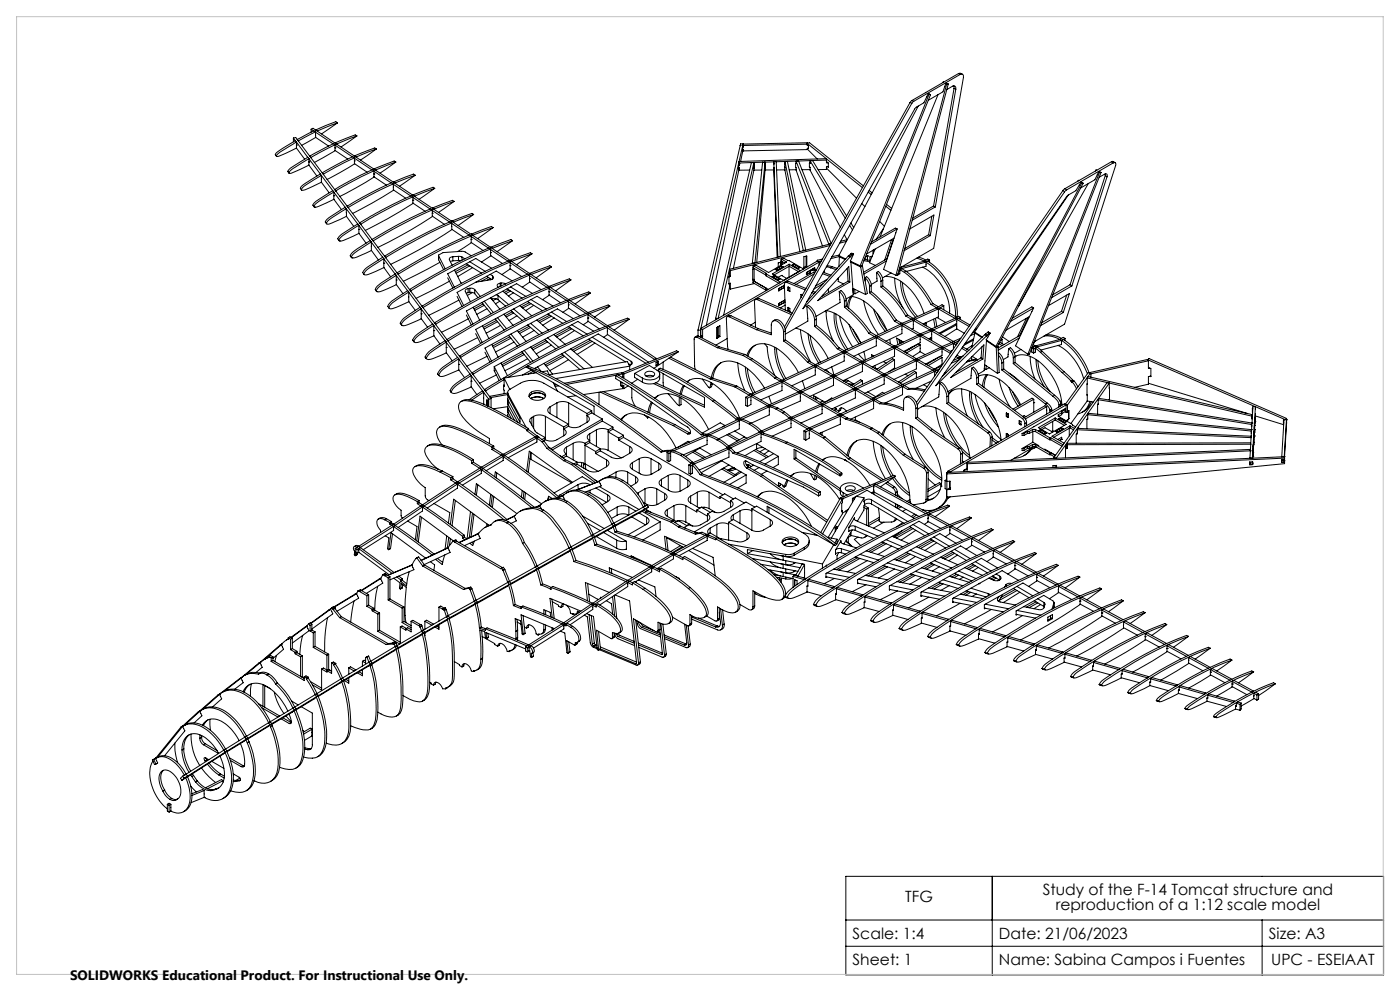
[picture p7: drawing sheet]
<svg xmlns="http://www.w3.org/2000/svg" width="420mm" height="297mm" viewBox="0 0 420 297" stroke-linecap="round" stroke-linejoin="round" font-family="sans-serif">
<defs><g id="words">
<g font-size="4.7">
<text x="312.8" y="268.2">Study of the F-14 Tomcat structure and</text>
<text x="271.6" y="270.4">TFG</text>
<text x="316.7" y="272.7">reproduction of a 1:12 scale model</text>
<text x="255.8" y="281.3">Scale: 1:4</text>
<text x="299.7" y="281.3">Date: 21/06/2023</text>
<text x="380.7" y="281.3">Size: A3</text>
<text x="255.8" y="289.1">Sheet: 1</text>
<text x="299.7" y="289.1">Name: Sabina Campos i Fuentes</text>
<text x="381.4" y="289.1">UPC - ESEIAAT</text>
</g>
<text font-size="4.1" x="21" y="293.7">SOLIDWORKS Educational Product. For Instructional Use Only.</text>
</g></defs>
<g fill="none" stroke="#000" stroke-width=".3">
<path d="M93.3 38.7v.9M93.3 38.7l.8 .5M93.3 38.7l.6-.3 103 69M94.2 39.2l-5 2.7M94.2 39.2l.5 .3M94.7 39.5l-5.2 2.8M94.7 39.5v1.7M94.7 39.6l5.2 3.5M94.7 38.9l.5 .4M94.7 38.9v.1M95.2 39.3h.1M101.2 36.8l-6 2.5"/>
<path d="M101.2 36.8l-4.8 3.3M101.2 36.8l-.4-.3-6.1 2.4M273 30.7l.5 .3M273 30.7l-37.7 67.3M273.5 31l-38 67.8M273.6 30.1l-.6 .6M273.6 30.1l.5 .3M274.1 30.4l-.6 .6M275.5 31.8l-23.9 44.8 2.1 1M277.7 27.7l-.1 .1M278.4 28.1l-1.2 2.7-2.4 1.3-.4 .5-33.5 59.9 14.1-15.5M278.4 28.1l.3 .1"/>
<path d="M278.4 28.1l.8 .3M278.7 28.2l-20.6 51.5M278.7 28.2l.5 .2M279.2 28.4l-20.7 51.5-.4-.2M281.4 28.4l-17.4 42.6M283 24.6l-.1 .1M283 24.6v.1M283 24.6h.1M283.7 25l-.8 2.5-4.4 2.6M283.7 25l.3 .1M283.7 25l.8 .2M284 25.1l-15.2 57.4"/>
<path d="M284 25.1l.5 .1M284.5 25.2l-15.2 57.4-.5-.1M286.1 25.7l.1 .8M286.2 26.5l.5 .2M286.2 26.5l-6.1 35.2M286.7 26.7a.69 .69 0 0 0-.1-.8 .69 .69 0 0 0-.8-.1l-1.7 1M286.7 26.7l-6.1 35.3M287.5 22l.5-.1 .7 .3M287.5 22l.6 .3M287.5 22l-13.9 8.1M288.1 22.3a.69 .69 0 0 1 .8 .1 .69 .69 0 0 1 .1 .8l-8.9 51.2-10.3 6M288.1 22.3l-14 8.1"/>
<path d="M82.7 46.4l.2 .4M86.4 51.4l.3 .5M86.6 51.8l-.3-.4 .8-1 5.3-3.3 14.9 20M88 41.4l.7-.2 58.6 78.2M88 41.4l.6 .8M88 41.4v1.1M88.9 43.5h.1M88.9 42.6l-4.9 3-1.1 1.1M88.9 42.6l-.3-.4-2.5 1.4a9.6 9.6 0 0 0-3.5 2.7l.3 .4M88.9 44.4l-5.2 2.4-.8-.1M88.9 42.6l3.4 4.6M88.9 44.4l2.5 3.3"/>
<path d="M88.9 42.6v1.8M90.5 57h.1M92.7 48.5h.1M92.7 49.5l-5.1 2.3-.6 .2-.4-.2M92.7 49.5v-1.9l-4.8 2.9-1.3 1.3M92.7 49.5l2.4 3.3M94.7 40.4h.1M94.7 41.2l-4.2 2.4M94.7 41.2l3.9 2.6M96.1 52.1l-2.2 1.4a9.8 9.8 0 0 0-3.7 2.7l-.1 .2 .3 .5M96.4 54.6v-2l-2.2 1.3a9 9 0 0 0-3.7 2.7l-.1 .3M96.4 54.6l2.3 3.2"/>
<path d="M96.4 54.6l-4.9 2.3-.7 .1-.4-.1M99.8 57.1l-1.7 1.1a11 11 0 0 0-4.1 3l-.2 .3 .4 .4M100.2 58.7h.1M100.2 59.7l-4.9 2.2-.8 .2-.3-.2M100.5 44.3h.1M100.5 43.4l-7.3 3.9M100.5 43.4l-.5-.3-7.1 3.7M100.5 43.4v1.7l3.9 2.6M100.5 43.5l5.2 3.5M100.5 42.8l.5 .3M100.5 42.8v.1M100.6 45.2l-6.3 3.5"/>
<path d="M101 43.1v.1M106.3 48.2h.1M106.3 47.3l-6 3-3.3 2M106.3 47.3l-.5-.3-5.4 2.7-3.7 2.2M106.3 47.3v1.7l3.8 2.6M106.3 47.4l5.2 3.5M106.4 46.7l.5 .4M106.4 46.7v.1M106.4 49.1l-8.3 4.7M106.9 47.1h.1M107.1 40.7l-6.1 2.4M107.1 40.7l-4.8 3.4"/>
<path d="M107.1 40.7l-.5-.3-6.1 2.4M112.2 52.1h.1M112.2 51.2l-7.8 3.9-3.6 2.2M112.2 51.2l-.5-.3-3.7 1.7-7.6 4.3M112.2 51.2v1.8l3.7 2.5M112.2 51.3l5.2 3.5M112.2 50.6v.1M112.2 50.6l.5 .3M112.3 53l-5.6 3.4-4.7 2.5M112.7 50.9v.1M112.9 44.7l-6 2.4M112.9 44.7l-4.7 3.3"/>
<path d="M112.9 44.7l-.5-.4-6 2.4M118 55.1l-7.3 3.6-6.2 3.6M118 55.1l-.5-.4-4.3 2.1-5.8 3.1-3.2 2M118 55.1v1.8l3.7 2.5M118 55.2l5.2 3.5M118.1 54.5v.1M118.1 54.5l.5 .4M118.1 57l-6.6 4-5.7 3M118.6 54.9v.1M118.7 48.6l-6 2.3M118.7 48.6l-4.7 3.3M118.7 48.6l-.4-.3-6.1 2.3"/>
<path d="M123.9 59l-9.9 4.8-5.8 3.5M123.9 59l-.5-.3-5.8 2.7-6.4 3.4-3.3 2M123.9 59v1.9l3.6 2.4M123.9 59.2l5.1 3.4M123.9 58.4l.5 .4M123.9 58.4v.1M124.4 58.8h.1M124.6 52.5l-6 2.4M124.6 52.5l-4.7 3.3M124.6 52.5l-.5-.3-6 2.3M130.4 56.4l-6 2.4M130.4 56.4l-4.7 3.3"/>
<path d="M130.4 56.4l-.5-.3-6 2.3M221.7 49.5h.1M221.7 49.1h.1M221.7 49.1l-.1 1.3 .2-.1v.7M221.7 49.1l.1 .4M221.8 48.4v1.1M221.8 48.4v.5l3.6-.2M221.8 50.6v.4M221.8 50.5l-9.9 47M222.1 43.6h.1M222.1 43.6v.1M222.9 43.6l.1 1.6 19.2-.4v-.4h.3"/>
<path d="M222.9 43.2l-.7-.1-12.8 55.8M222.9 43.2l-12.6 55.2M222.9 43.2v.4M222.9 44.8l-.7 3.6M224.9 51h-3.1M225.4 48.7l.8 .1M225.4 48.7l-10.7 46.7M226.2 48.8v.5M226.2 48.8l-10.8 46.6M226.2 49.2l.1 1.2M226.2 51h2.3M226.2 49.2v.1"/>
<path d="M226.2 50.4h.1M226.3 50.1l-6.3 30.3M226.3 50.1v.3M228.8 48.6h.7M228.8 48.6l-3.1 30.2M228.8 48.6l-3.2 .1M229.5 48.6l.1 1.8M229.5 50.4l-2.5 28.3M229.5 48.6l-3 30.2M229.5 50.9h2.6M229.5 50.4h.1M229.6 50.4v-.5l-.1 .5"/>
<path d="M232.1 49.1h.1M232.1 50.3h.1M232.1 48.5v.6M232.1 50.3v.6M232.1 48.5l1.3 28.4M232.1 50.9l1.1 26.2M232.1 48.5h.8M232.1 48.5l-2.9 .1M232.9 48.5l1.2 28.4M235.4 50l4.6 25.4M235.4 50.3h.1M235.5 48.4l-.1 1.9"/>
<path d="M235.5 48.4l5.5 26.6M235.5 50.9h-2.5M235.7 48.4l-2.8 .1M236.2 48.4h-.7M236.2 48.4l5.5 26.6M238.8 49v1.2M238.8 48.9v.1M238.8 50.3v.7l7.9 22.7M238.8 48.3v.7M238.8 48.3l9.8 24.9M238.8 50.9h-2.1M239.3 48.3l-3.1 .1"/>
<path d="M239.6 48.3h-.8M239.6 48.3l9.7 24.7M242.2 43.2l-19.3 .4M242.2 43.4l.3 .3v.9l-.1-.2M242.2 44.7l3 3M242.4 43.6h-.2v-.8l-19.2 .4-.2 .8M242.8 49.8l.2 1.2 9.1 17.1M243 48.2v.7M243 48.2l10.6 17.2M243 50.8l-2.4 .1M243 48.9h-.2l.2 1.2M243.6 48.1l-4 .2"/>
<path d="M243.8 48.1l-.8 .1M243.8 48.1l10.2 16.6M247.9 47.6v.4M247.9 47.6l-26.1 .8M247.9 47.6l-5.7-4.6 .6-.2 16.2 12.9M247.9 47.6l10.8 8.6M247.9 48l-4.1 .1M247.9 48v.8h.5M247.9 50.4l9.1 9M247.9 48.4l.6 .5-.1 1.1M248.5 50h-.6v.8h-2.5M260.5 57.6l.9 .7"/>
<path d="M260.7 57.1l1 .7M318.9 57.1l.5 .4M318.9 57.1l-44 63.5M319.4 57.5l-44.2 63.9M319.5 56.5l-.6 .6M319.5 56.5l.5 .4M320 56.9l-.6 .6M320.5 58.5l-.5 .4-39.3 56.7 15.2-14.9M320.5 58.5l-28.1 41M323.5 54l-.1 .3M323.5 54l.1 .1M323.5 54l.2 .1"/>
<path d="M324.3 54.6l-1.5 2.5-2.3 1.4M324.3 54.6l.3 .2M324.3 54.6l.6 .3M324.6 54.8l-25.8 49M324.6 54.8l.3 .1M324.9 54.9l-25.7 49.1-.4-.2M326.5 55l-21 36.9M328.8 51l-.2 .3M328.8 51l.2 .1M328.8 51h.3M329.6 51.5l-1.1 2.4-4.3 2.4M329.6 51.5l.2 .2"/>
<path d="M329.6 51.5l.7 .2M329.8 51.7l-21.4 54.4M329.8 51.7h.5M330.3 51.7l-21.5 54.5-.4-.1M331.6 52.6l.5 .4M331.6 52.6l-10.6 32.7M331.6 52.1v.5M332.1 53a.54 .54 0 0 0 0-.8 .54 .54 0 0 0-.7 0l-1.7 .9M332.1 53l-10.5 32.7M333.4 48.5l.6-.1 .6 .4M333.4 48.5l.6 .3M333.4 48.5l-13.9 8"/>
<path d="M334 48.8a.54 .54 0 0 1 .7 .1 .54 .54 0 0 1 0 .7l-15.3 47.6-9.1 5.2M334 48.8l-14 8.1M94.2 61.9l.1-.3a11.2 11.2 0 0 1 4.1-3l1.8-1v2.1l2.2 3.1M94.3 62.1h.1M98 67.1h.1M101.8 72.2h.1M103.6 62.1l-5.3 3.4a.9 .9 0 0 0-.4 1.5M103.9 64.8l-4.7 2.2a.91 .91 0 0 1-1.3 0M103.9 64.8v-2.3l-5 3.2-1 1.3M103.9 64.8l2.2 3M105.4 77.1l1.2-1.5 4.8-3.1v2.5l2.1 2.9M105.4 77.1l-.3-.4 .8-1.2 5.2-3.4 4 5.4"/>
<path d="M105.6 77.3h.1M107.4 67.1l-5 3.1-1.1 1.4 .3 .4M107.4 67.1l.3 .4M107.7 68.8h.1M107.7 70l-4.7 2.1a.98 .98 0 0 1-1.4-.1M107.7 67.5l-4.9 3.2-1.2 1.3M107.7 67.6l3.4 4.5M107.7 67.5v2.4l2.1 3M111.4 75.1l-4.6 2a1.13 1.13 0 0 1-1.4 0M114.8 77.1l-5.1 3.4-.9 1.2 .3 .4M115.1 78.9h.1M115.1 77.5l-4.7 3.1-1.3 1.5"/>
<path d="M115.1 77.6l3.8 4.9M115.1 77.5v2.6l2.1 2.9M115.4 76.8l.3 .3M115.4 76.8v.1M115.7 77.1v.2M123.9 60h.1M124 60.9l-7.7 4.6-6.7 3.6M129.7 63.9h.1M129.7 62.9l-10.3 5-7.4 4.4M129.7 62.9l-.5-.3a123.6 123.6 0 0 0-17.5 9.3M129.7 62.9v1.9l3.6 2.4M129.7 63.1l5.2 3.4"/>
<path d="M129.8 62.3l.4 .3M129.8 62.3v.1M129.8 64.9l-6.6 4-9.8 5.3M130.2 62.6v.2M131.6 77.7v.2M131.6 76.7v-.3l1.3-.7 5.6-.4 1 .2 1.9 1.2M131.6 76.7l2 3.9M131.6 76.7v1.2M131.6 77.9l1.5 3M132 78.6l-11 5.7M135.5 66.8l-6.9 3.2-7.3 3.9-5.6 3.2M135.5 66.8l-.5-.3a150.7 150.7 0 0 0-19.6 10.3"/>
<path d="M135.5 66.8v1.9l3.6 2.5M135.5 67.8h.1M135.5 67l5.2 3.4M135.6 66.2l.5 .4M135.6 66.2v.2M135.6 68.8a141.7 141.7 0 0 1-18.4 10.4M135.9 76.9a.82 .82 0 0 0-1.1 1l.8 1.6M135.9 78.2l-.8 .2M135.9 76.9v1.3M136.1 66.6v.1M136.2 60.4l-6 2.2M136.2 60.4l-4.6 3.3"/>
<path d="M136.2 60.4l-.5-.4-5.9 2.3M137.5 76.8l1.1 .2M137.5 78.1h.8M137.5 76.8l-1.6 .1M137.5 76.8v1.3M137.5 78.1l-1.6 .1M138.6 77l.9 .6M138.6 77v1M139.9 79.1l4.5 2.7M140.4 79.4l-3.8 2M140.9 78.5l4.7 2.8M140.9 79.7l-4.1 2.2"/>
<path d="M141.4 71.8h.1M141.4 70.7a164.5 164.5 0 0 0-21.9 11.5M141.4 70.7l-.5-.3a166.1 166.1 0 0 0-21.7 11.3M141.4 70.7v2l3.5 2.4M141.4 70.9l5.1 3.5M141.4 70.2l.5 .3M141.4 70.2v.1M141.5 72.7l-4.2 2.7M141.9 70.5v.1M142.1 64.3l-6 2.3M142.1 64.3l-4.7 3.3M142.1 64.3l-.5-.3-6 2.2"/>
<path d="M147.2 75.7h.1M147.2 74.6a154.2 154.2 0 0 0-24 12.7M147.2 74.6l-.5-.3a159.6 159.6 0 0 0-23.8 12.6M147.2 74.6v2l3.5 2.4M147.2 74.8l5.2 3.5M147.2 74.1l.5 .3M147.2 74.1v.1M147.3 76.7l-2.9 1.8M147.7 74.4v.1M147.9 68.2l-6 2.3M147.9 68.2l-4.6 3.3M147.9 68.2l-.5-.3-6 2.3"/>
<path d="M153 79.6h.1M153 78.5a191.3 191.3 0 0 0-26 13.6M153 78.5l-.5-.3a187.5 187.5 0 0 0-25.9 13.5M153 78.5v2l3.5 2.4M153 78.7l5.2 3.5M153.1 78l.5 .3M153.1 78v.1M153.6 78.3v.1M153.8 72.1l-6.1 2.3M153.8 72.1l-4.7 3.3M153.8 72.1l-.5-.3-6.1 2.3M159.6 76.1l-6 2.2"/>
<path d="M159.6 76.1l-4.6 3.2M159.6 76.1l-.5-.4-6 2.3M165.5 80l-6.1 2.2M165.5 80l-4.7 3.3M165.5 80l-.5-.3-6.1 2.2M225.7 78.8h.6M225.7 78.8v.2M226 79.7l3.8 2.2v.8l3.9 2.2M233.4 76.9v.1M233.4 76.9h.6M234.1 78.6h.1M234.1 78.6v1"/>
<path d="M234.3 78.2l1.1 .6M234.4 79.4v-.8l-.9 .2v1.2M234.4 78.2l-.1-.5 .9-.3 6 3.2M234.4 77.6l1.6 .9-5.4 3.2-3.8-2.2-.9 .2 .1 .6M234.7 78.4v.9M236.7 79.8v3.2M236.7 79.2v.6M236.7 79.8l-4.5 2.6M236.7 79.8l2.8 1.6M237.6 79.5l.6-.3 1.7 1-.5 .3zM241 75v.1M241.2 76.9l.8-.2v3.3l-.8 .2z"/>
<path d="M241.6 75h-.6M241.8 76.8v3.2l-.6 .1M241.8 79.7l.2 .3M245.2 78l.3 .4M245.2 78v.3M245.5 78.4h.1M245.7 78.6l-34.9 20.1M245.7 78.6v.8M245.7 78.6l-.5-.4-34.9 20.2M246.5 78.2l-1 .2M246.7 77.6l-1.5 .4M247.9 80l1.2 .3"/>
<path d="M248 79.9l.2-.1a1.34 1.34 0 0 1 1.5 .1M248.6 73.2h.1M249 73.6l-29.9 7.5M249.1 73.1l-.5 .1M249.3 73.1l-30.5 7.6M249.7 76.8v.1M249.7 79.9l-.6 .4M249.7 79.9l1.4 .5M251.7 76.4l-2.1 .5M251.8 77l-.1 2.9M251.8 77l1.7 .8M252 76.8l-2.7 .7"/>
<path d="M252.1 76.8l-.3 .2M253.3 70.3l.8 1.5M253.9 72.4l-2 .5M254.2 71.8l-2 .5M254.5 76.7l.5 .3M254.5 76.7l-12.4 13.7M254.6 79.9l.4 4.6-9.7 5.6zM254.7 76.5l-.2 .2M254.7 76.5l.5 .3M254.9 67.5l.8 1.4M255.2 76.8l-.2 .2M255.3 78.6l.7 9.8-2.2 1.2"/>
<path d="M255.3 78.6l2.9 1.4M255.3 76.1l.5 .2M255.3 76.1l-.6 .4M255.3 66.8l.8 1.4M255.5 75.9l-.2 .2M255.5 75.9l.5 .3M255.5 75.9l.6 .3M255.5 78.5l-.2 .1M255.8 76.3l-.6 .5M256 76.2l-.2 .1M256.1 76.2l-1 2.1 3 1.4M256.1 76.2h-.1"/>
<path d="M258.5 61l1 .9M258.6 79.6l.1 .1M258.7 79.7l1.5 8.2-.5 .4M258.7 79.7l-.5 .3M259.2 78.1l1.7 .4M259.3 77.8l1.8 .3M259.5 77.3v.5M259.7 76.9l.5-.2v1.2M260.2 76.7h.1M260.2 76.7v1.2M261.2 76.9l.4 .1M261.7 76.8l-.7 .1v1.2"/>
<path d="M262 74.9l-.1 1.2M262.5 74.6l-1.7 4.1 1.8 .8M263.9 66.4l1.4 1.4M265 68.5l-2.1 3.2M265.7 61.8l1.6 1.2M265.9 78.2l-6.7 3.9M266 61.2l1.5 1.3M266.2 77.5l-7.1 4.1M267.5 71.8l-2.1 6.2M267.8 72.6l-.2 .3M268.1 71.4l-2.1 6.2M268.2 71.4l-8.2 4.7"/>
<path d="M269.1 68.6l-4 12.1 3.7 1.8M269.1 68.6l-8 4.6M269.1 68.6l-.5-.2-7.2 4.1M272.9 68.6l7.3-4.2-1.1 6.2M275 77.4l2.3 .9M275.6 77.1l2.2 .9M277.3 78.3l.5 .3M277.3 78.3l-7 1.8M277.8 78.6a19.9 19.9 0 0 1 8.8 16.3M277.8 78.6l.5-.3a19.7 19.7 0 0 1 8.8 16.7M277.8 78.6l-7.3 1.9M277.8 78.6v1.2l-5.9 1.5"/>
<path d="M278.6 70.3l.5 .3M278.6 70.3l-7.2 4.2M278.9 78l-1.1 .6M278.9 78v.6M278.9 78l-.6-.4-1 .7M279.1 70.6l-7.9 4.5M279.5 64.8l-.9 5.5M280.1 61.7l.5 .3M280.1 61.7l-6.3 3.7M280.6 62l-7 4M109.3 82.3h.1M113 87.4h.1"/>
<path d="M115.2 80.2l-4.7 2a1.09 1.09 0 0 1-1.4-.1M116.6 92.2l1.2-1.5 4.8-3.2v2.9l2 2.6M116.6 92.2l-.3-.4 .2-.5 1-1 4.8-3.2 4.1 5.4M116.8 92.4h.1M118.6 82.1l-5.4 3.6-.6 1 .3 .5M118.9 83.9h.1M118.9 82.5l-4.8 3.2-1.2 1.5M118.9 82.6l3.4 4.5M118.9 82.5v2.8l2 2.7M118.9 85.3l-4.9 2.1-.8 .1-.3-.3M119.2 81.7l.3 .5M119.2 81.7v.2"/>
<path d="M119.5 82.2v.1M120.5 97.5h.1M122.7 90.4l-4.4 1.9a1.18 1.18 0 0 1-1.7-.1M126 92.1l-4.9 3.3-1 1.5 .3 .4M126.4 94h.1M126.4 92.5l-4.9 3.3-1.1 1.5M126.4 92.6l3.4 4.5M126.4 92.5v3l1.9 2.6M126.4 95.5l-4.2 1.9a1.3 1.3 0 0 1-1.8-.1M126.6 91.7l.4 .4M126.6 91.7v.2M127 92.1v.2"/>
<path d="M130.1 99.1h.1M130.1 97.5l-4.4 3-.9 .7-.7 1.1M130.1 97.5l-.3-.4-4.5 2.9-1.3 1.4-.2 .5 .3 .4M130.1 97.6l3.8 4.9M130.1 97.5v3.1l1.9 2.5M134.3 83.3l1.6 3M134.8 84.3l-10 5.1M136.3 80.9l2.2 4M137.1 88.8l1.5 3.1M137.7 90l-9.1 4.5M139.9 94.4l1.5 3M140.4 86.5a.74 .74 0 0 0-.8 .9l1.5 3"/>
<path d="M140.4 87.7l-.5 .2M140.4 86.5v1.2M140.5 95.6l-8.1 4M140.9 86.4h.9l.6 .4M140.9 87.6l.9 .1 .6 .3M140.9 86.4l-.5 .1M140.9 86.4v1.2M140.9 87.6l-.5 .1M141.7 80.2l-4.4 2.7M141.8 87.7l-1.6 .8M142 92.1l1.9 3.9M142.4 86.8l1.7 2.1"/>
<path d="M142.4 86.8v1.2M142.4 88l1 1.2M142.7 100l1.5 2.9M144.6 90.7l2.8 3.3M144.7 97.6l2 3.9M144.9 91.1l-2.7 1.5M145.3 90.3l2.7 3.4M145.3 91.5l-2.9 1.5M146 82.8l1.5 .9M146.1 92.5l-3.1 1.7M146.5 83.1l-2.1 1.2M147 82.2l.7 .5"/>
<path d="M147 83.5l-1.1 .6M147.2 89.2l2.8 3.5M147.5 80.4l-4.8-2.9-8.4 4.6 2 4M147.7 89.6l-.2 .1 1.1-.2 .8 .3M147.7 82.7a.67 .67 0 0 1 .3 .8 .67 .67 0 0 1-.8 .4l-4.5 .7M147.7 82.7v.9M148.6 95.6l2.7 3.3M148.9 88.3l.5 .3M148.9 89.6l-1 .5M148.9 96l-3.9 2.1M149.3 95.2l2.7 3.3M149.3 96.4l-4.1 2.2"/>
<path d="M149.4 88.6l3.2 2.7M149.4 88.6v1.2M149.4 89.8l2.3 2M149.9 90.3l-1.2 .7M150 84.9a.68 .68 0 0 0-.8 .4 .68 .68 0 0 0 .3 .8M150 84.9v.9M150.1 97.5l-4.3 2.4M150.3 84.8l1.3 .2M150.3 84.8l-.3 .1M150.3 84.8v.9M150.8 87.3l3.7 3.1M151.2 94.2l2.7 3.3"/>
<path d="M151.6 85l.1 .1M151.6 85v.1M152.1 86.6l4.5 2.8M152.6 86.9l-1.3 .7M153.1 80.6l-2.5 1.7M153.2 86l4.6 2.8M153.2 87.2l-1.5 .8M153.2 93.1l3.5 2.9M153.6 84.2l-4.7-3-11.8 6.4 2 4M153.7 93.4l-2.1 1.2M154 87.8l-1.5 .9M154.1 92.6l3.5 3"/>
<path d="M154.1 93.8l-2.2 1.2M155.1 94.6l-2.4 1.5M155.2 99.1l2.6 3.2M155.9 91.6l3.6 3M158.2 90.3l4.5 2.8M158.3 97.4l3.4 2.9M158.7 97.8l-3.2 1.7M158.8 90.7l-2.4 1.3M158.9 83.5h.1M158.9 82.4a176.6 176.6 0 0 0-28.2 14.9M158.9 82.4l-.5-.3a173.7 173.7 0 0 0-28 14.8M158.9 82.4v2.1l3.4 2.3"/>
<path d="M158.9 82.6l5.2 3.5M158.9 81.9l.5 .3M158.9 81.9v.1M159 84.5l-2.3 1.6M159.2 96.9l3.4 2.9M159.2 98.1l-3.3 1.8M159.3 89.8l4.6 2.8M159.3 91l-2.5 1.3M159.4 82.2v.1M159.7 87.9l-4.7-2.9-15.1 8.2 2 3.9M160.1 91.5l-2.4 1.6M160.2 99l-3.4 2.1"/>
<path d="M161 95.9l3.5 3M164.4 94.1l4.4 2.8M164.7 87.5h.1M164.7 86.4a189.4 189.4 0 0 0-30.3 15.9M164.7 86.4l-.5-.4a181.6 181.6 0 0 0-30.1 15.9M164.7 86.4v2l3.5 2.3M164.7 86.5l5.2 3.5M164.7 85.8l.5 .3M164.7 85.8v.1M164.8 88.5l-2 1.3M164.9 94.5l-3.4 1.8M165.2 86.1v.1"/>
<path d="M165.4 93.6l4.6 2.8M165.4 94.8l-3.5 1.9M165.9 91.7l-4.8-2.9-18.4 9.9 2 4M166.3 95.3l-3.5 2.2M170.5 97.9l4.5 2.7M170.5 91.4h.1M170.5 90.3a198.2 198.2 0 0 0-32.3 17M170.5 90.3l-.5-.3a203.5 203.5 0 0 0-32.1 16.9M170.5 90.3v2l3.5 2.3M170.5 90.4l5.3 3.5M170.6 89.7l.5 .4M170.6 89.7v.1"/>
<path d="M170.6 92.4l-1.7 1.2M171 98.2l-4.4 2.4M171.1 90.1h.1M171.3 83.9l-6.1 2.2M171.3 83.9l-4.6 3.3M171.3 83.9l-.5-.3-6.1 2.2M171.5 97.3l4.6 2.9M171.5 98.5l-4.5 2.5M172 95.5l-4.8-2.9-21.7 11.7 2 3.9M172.4 99.1l-4.4 2.7M176.4 95.3h.1M176.4 94.2a222.1 222.1 0 0 0-34.4 17.9"/>
<path d="M176.4 94.2l-.5-.3a226.6 226.6 0 0 0-34.3 17.8M176.4 94.2v2.1l3.4 2.3M176.4 94.3l5.2 3.5M176.4 93.7h.1M176.4 93.7l.5 .3M176.5 96.3l-1.5 1M176.9 94h.1M177.1 87.8l-6 2.3M177.1 87.8l-4.6 3.3M177.1 87.8l-.5-.3-6 2.2M178.1 99.3l-4.7-3-25.1 13.6M182.2 98.1a217 217 0 0 0-29.9 15"/>
<path d="M182.2 98.1l-.5-.3a238.6 238.6 0 0 0-36.3 18.9M182.2 98.1v2.1l12.4 8.3M182.2 98.2l14.1 9.5M182.3 97.6l.5 .3M182.3 97.6h.1M182.8 97.9v.1M183 91.8l-6.1 2.2M183 91.8l-4.6 3.2M183 91.8l-.5-.4-6.1 2.3M188.8 95.7l-6 2.2M188.8 95.7l-4.6 3.3M188.8 95.7l-.5-.3-6 2.2"/>
<path d="M209.4 98.9l.7 .1M209.4 98.9v1.8M210.1 99v2M210.3 98.5l-.2 .5M210.3 98.4l.5 .3M210.3 98.4v2.3M210.8 98.7v2.3M214.7 95.4l.7 .1M214.7 95.4v.4M215 98.2l1-.6v3.3l-1 .6zM215.3 98v3.2M215.4 97.9v2.7"/>
<path d="M218.7 94.9a.53 .53 0 0 0-.6 0 .53 .53 0 0 0-.2 .6l.4 8.4 .2 .8M218.7 94.9l8.2 3.9M218.8 82.4l-.1 2.7 .4-.2v1.7M218.8 80.7l.3 .4M218.8 82.4l.3 .5M218.8 80.7v1.7M218.8 84.9v1.3M218.8 86.2l.3 .4M218.8 86.2l-1.7 8.3M219.1 82.9h-.4M219.1 81.1v1.8M219.3 94.6l-.5-.1-.6 .4"/>
<path d="M219.3 94.6l-.6 .3M219.3 94.6l8.2 3.9M225.9 84.7l3.9 2.3M225.9 80.3l3.9 2.2M225.9 84.8h.1M226 84.2l3.8 2.2v.7M226.2 80.4v3.9l4.3 2.4M226.2 80.5l-.4 .1v3.3l.4-.2h-.4M226.2 84.1l-.3 .1v.6M226.3 85l-7.2 1.6M226.6 96.6l-1.4 .8M226.9 98.8l4.5 1.5v-2.9a1.24 1.24 0 0 1 .9-1.3 1.24 1.24 0 0 1 1.4 .6l.9 1.1 .5 1.7"/>
<path d="M227.1 89.8a.54 .54 0 0 0-.6 0 .54 .54 0 0 0-.2 .6l.4 7.7M227.1 89.8l10.3 4.5M227.5 98.5l-.6 .3M227.5 98.5l3.9 1.3M227.6 89.5l-.4-.1-.6 .4M227.6 89.5l-.5 .3M227.6 89.5l10.1 4.3M229.8 86.6l.5 .3M229.8 82.1l4.3 2.6M231.7 82.9l.5-.3 1.8 1-.6 .4zM231.7 82.1l5-2.9 3.4 1.9-5.1 2.9zM231.9 96.2a1.87 1.87 0 0 1 2.9 .9l.7 1.3 .1 .8"/>
<path d="M232.2 82.6h.1M232.6 80.7l1.8-1 .5 .3-1.8 1zM233.6 87.1h.1M234.4 82.5h.1M234.4 82.5l-1 .6M234.4 82.5l1.6 .9M235.1 99.5v2.7M235.3 85.5l-1.7 1v.6M235.3 86.1l-1.7 1M235.5 89.9l-1.9 1.1v.6l1.9-1.1M235.5 91.4l-1.4 .9M235.6 99.2l-.5 .3"/>
<path d="M235.6 99.2v2.6M236.1 84.7a.54 .54 0 0 0-.6 0 .54 .54 0 0 0-.2 .6l.3 7.7M236.1 84.7l5.4 2.2M236.4 87h.1M236.4 93.1h.1M236.4 86l.6 .3v1l-.6-.3zM236.4 92.1l.6 .3v1l-.6-.3zM236.6 84.3l-1 .4M236.6 84.3l-.5 .4M236.6 84.3l5.2 2.2M238.7 98.4a16.1 16.1 0 0 1 9.8 9.1M240.1 98.8a23.5 23.5 0 0 0 3.1 9.7"/>
<path d="M240.7 88.4l-.4-.2v.9M241.9 82.3h.1M242 91.8a5.4 5.4 0 0 1 2.4 4.2M242 91.8l.6-.3a5.4 5.4 0 0 1 2.3 4.2M242 91.8l.4 4.4-6.8 4M243.2 81.6l-1.3 .7M243.6 87.7l.7 .3M243.8 87.3l.8 .3M243.9 80.8l-.5 .3M243.9 80.8l1 .1M244.2 82.1l-5.4 3.2M244.4 97.8l3.1 2.7 3.7 4"/>
<path d="M244.4 96v1.8M244.4 80.7v-.4l-2.5 1.4v.6M244.4 81.7l-.3-.1-5.9 3.4M244.5 81.2l-.4-.2a.68 .68 0 0 0-1 .5l.1 .6M244.5 81.2h.2M244.9 97.5l3.1 2.7 3.7 4M244.9 95.7l-.5 .3M244.9 97.5l-.5 .3M244.9 95.7v1.8M244.9 80.9l-.4 .3M246.5 88.9h.1M246.7 82l2.3 .8"/>
<path d="M246.8 88.5l.2 .1M246.9 85l-2.7 1.6M247 81.6l2.3 .9M247.3 81l.1 .7M247.6 93.2l.3 .3a20.8 20.8 0 0 0 2.1 8.8M247.8 93.1a14.8 14.8 0 0 1 10 8.7l.4 1M248 83.8l-3.3 1.9M248.5 86.6v1.1M249.1 80.3l1.7 .5M250.3 93.8a17.1 17.1 0 0 0 3.5 11.1M250.8 94.1a17.3 17.3 0 0 0 3.5 10.5M251.2 83.7l.3 .1"/>
<path d="M251.5 83.3v1l1.5 .8M251.8 87.4a3.9 3.9 0 0 1 1.5 2.9M251.8 87.4l.5-.3a3.7 3.7 0 0 1 1.6 2.9M251.8 87.4l.2 3.3-7.2 4.1M251.9 94.8a24 24 0 0 0 3.9 9.1M253.3 92a34.8 34.8 0 0 1 7.4 7.9M253.3 90.3v1.7M253.9 91.7a34.8 34.8 0 0 1 7.3 7.9M253.9 91.7l-.6 .3M253.9 90l-.6 .3M253.9 90v1.7M254.2 80.4l.2 3.9"/>
<path d="M254.4 84.3l.6 .2M254.4 84.3l-8 4.6M254.7 97.3a18.4 18.4 0 0 0 3 5.7M255.2 88.8a13 13 0 0 1 9.1 6.8l1.8 3.5M255.3 88.8l-.8 1.4-.4 1.7M255.6 88.9l-.8 1.7-.2 1.8M255.8 86.4l3.9 1.9M255.9 86.4l.1 1.4 .5 .2M255.9 98.8l2.3 3.9M256.4 86.7l.1 1.3M257.8 87.3l-1.3 .7M258.2 80l1.5 8.3"/>
<path d="M259.1 90.2a25.6 25.6 0 0 0 4.4 10.1M259.5 83.2a3.8 3.8 0 0 1 1.3 2.7M259.5 83.2l.5-.3a3.6 3.6 0 0 1 1.4 2.7M259.5 83.2v1M260.7 99.9l1.7 1M260.8 87.7l2.4 2.1a30.3 30.3 0 0 1 5.2 6.5M260.8 85.9v1.8M261.2 99.6l1.7 1M261.2 99.6l-.5 .3M261.4 87.4l2.4 2.1a34.8 34.8 0 0 1 5.1 6.5M261.4 85.6l-.6 .3M261.4 87.4l-.6 .3"/>
<path d="M261.4 85.6v1.8M262.1 92.7a19.2 19.2 0 0 0 3.5 6.6M263 81.7a3.7 3.7 0 0 1 1.3 2.6M263 81.7l.5-.4a3.7 3.7 0 0 1 1.3 2.7M263 81.7l.1 2.5-1.7 1.1M263.1 93.9l1.3 2.6 1.6 2.4M264.3 86l2.4 2.1 2.2 2.5 2.8 4.1M264.3 84.3v1.7M264.8 85.7l3.6 3.3 3.9 5.4M264.8 85.7l-.5 .3M264.8 84l-.5 .3M264.8 84v1.7"/>
<path d="M265.5 82.9a10.3 10.3 0 0 1 8.3 4.7 19.5 19.5 0 0 1 3.4 6.3M267.3 81.8l-2.6 1.5M268.4 96.3l1.7 .9M268.4 83.4a18.4 18.4 0 0 0 2.5 8.9M268.9 96l1.7 .9M268.9 96l-.5 .3M269.3 82.3h.1M269.4 81.9v.4M269.9 80.8v1.3l-.5 .2M269.9 80.8l1.4 .8M270.1 80.3l.4 .2M270.1 97.2l.5 .3"/>
<path d="M270.1 97.2l-7.2 3.4M270.2 84.3a16 16 0 0 0 4.5 10.8M270.5 80.5l-.8 .5M270.5 80.5l-.6 .3M270.5 80.5l1.3 .8M270.6 97.5v2.5l-4.8 2.2M270.6 97.5l-7.2 3.4M270.6 96.9l.5 .3M270.6 96.9l-.5 .3M270.6 97.5l4.9 2.9M270.7 84.6a16.3 16.3 0 0 0 4.6 10.3M271.1 97.2l-.5 .3"/>
<path d="M271.1 97.2l4.9 2.9M271.3 81.6a29.4 29.4 0 0 1 8 9.7M271.7 94.7l1.8 1M271.8 81.3a29.1 29.1 0 0 1 8.1 9.7M271.8 81.3l-.5 .3M272.3 94.4l-.6 .3M272.3 94.4l1.7 1M273.5 95.7l.5 .3M273.5 95.7l-2.9 1.2M274 96v2.5l-.4 .1M274 96l-2.9 1.2M274 95.4l.5 .3"/>
<path d="M274 95.4l-.5 .3M274 96l5 2.9M274.5 95.7l-.5 .3M274.5 95.7l5 2.9M276.8 80.1a15.8 15.8 0 0 1 8.1 13.8M277 97.1l.9 .5M277.6 96.8l.2 .2M277.8 96.7l.1 .9M279 98.9l.5 .3M279 98.9l-3 1.2M279.3 91.3l1.7 .9M279.5 98.6l-.5 .3"/>
<path d="M279.5 99.2l-2.9 1.2M279.5 99.2v1.9l-.9 .4M279.5 98.6l.5 .3M279.5 99.2l6 3.5M279.9 91l1.6 .9-.5 .3M279.9 91l-.6 .3M280 98.9l-.5 .3M280 98.9l6 3.4M280.1 95.7l.4 2.4M280.6 95.4l.4 2.5M281 92.2l.5 .4M281 92.2l-7 3.2"/>
<path d="M281.1 95.2l2.6 1.5M281.5 92.6v2.4l-4.6 2.1M281.5 92.6l-7 3.1M281.5 92.6l5 2.8M281.5 92.6l.6-.4 4.9 2.9M283.1 91.6v1.2M283.1 91.6l-1.6 1M283.1 91.6l-.5-.3-1.6 .9M286.5 95.4l.5 .3M286.5 95.4l-7 3.2M286.7 97.2l.3 .1M287 95.7l-7 3.2"/>
<path d="M287 95.7v1.2l-5.3 3M287 97.3v1.3M287 97.3l-5 2.7M287 98.6l-3.5 2.3M287 95.7l3.7 2.1M287 98.6l2.3 1.3M287 95.7l.5-.3 3.5 2M288.1 95.1l-1.1 .6M288.1 95.1v.6M288.1 95.1l-.6-.3-1 .6M292.4 99.5l-.7 .3M292.4 99.5l2.3 1.5"/>
<path d="M292.4 98.8l.3 .2M292.5 99.8l-1 4.4M292.5 99.8l2 1.4M292.7 99.7l-.2 .1M292.7 98.4l.3 .2M296.2 99.7l.6 .3M296.2 99.7l-.6 .4M296.4 99.5l-.2 .2M296.4 99.5l.6 .4M296.4 99.5l.6 .3M297 99.9l-.2 .1M297 99.8l-1.2 2 3 2"/>
<path d="M297 99.8v.1M307.9 95.4l-2.6 5.5M308.5 95.1l-2.6 5.5M308.9 94.9l-7.1 4.1M310.1 92.3l-5.4 11.3 3.7 2.5M310.1 92.3l-6.9 4M310.1 92.3l-.5-.3-5.9 3.4M314.6 91.6l6.2-3.6-1.8 5.7M318.5 93.3l-6 3.4M318.5 93.3l.5 .4M319 93.7l-6.8 3.9M320 88.4l-1.5 4.9"/>
<path d="M321 85.3l.6 .4M321 85.3l-5.2 3M321.6 85.7l-6.1 3.5M123.8 102l.3 .3M127.6 107.1l.3 .4M127.8 107.4l.1 .1M130.2 100.6l-4.2 1.8-1.2 .3-.6-.2M131.3 112.1l.3 .4M131.6 112.5l.7-1.2 .9-.8 4.4-3v3.3l1.8 2.4M131.6 112.5l-.3-.5 1.1-1.6 4.9-3.3 7.8 10.4M133.6 102.1l-4.9 3.3-1.2 1.6 .3 .4M133.9 104.1h.1"/>
<path d="M133.9 102.5l-4.9 3.3-1.2 1.6M133.9 102.6l3.4 4.5M133.9 102.5v3.2l1.8 2.5M133.9 105.8l-3.3 1.4a3.1 3.1 0 0 1-2.6 .3M135.1 117.2l.2 .3M137.6 109.2h.1M137.7 110.9l-3.5 1.5a2.4 2.4 0 0 1-2.5 .2M141 112.1l-5.1 3.7-.9 1.3 .3 .4M141.4 114.3h.1M141.4 115.9v-3.4l-4.7 3.2-.8 .8-.6 1M141.4 115.9l1.7 2.3M141.4 116l-3.5 1.4a2.12 2.12 0 0 1-2.4 .2"/>
<path d="M141.6 111.7l.4 .4M141.6 111.7v.2M142 112.1v.2M143.3 101.2l-7.1 3.5M144.8 117.1l-4.1 2.7M145.1 117.5l-3.6 2.4M145.1 117.6l1.5 2M145.1 117.5v3.5M145.4 116.7l.3 .5M145.4 116.7v.2M145.5 105.5l1.5 3M145.7 117.2v.1"/>
<path d="M146.1 106.8l-6 2.9M146.6 119.6v2.2M147 118.8l.2 .4M147 118.8v.2M147.2 119.2v.1M147.3 119.4l-.7 .2M147.3 119.4v2.8M147.5 103.2l1.9 3.8M148.3 111.1h.1M148.3 109.9l1.9 3.9M148.3 111.1l1.5 2.9M148.3 109.9v1.2"/>
<path d="M148.9 112.4l-5 2.5M150.3 108.8l1.9 3.8M151.1 115.5l.1 2.5M151.2 113.8l-5.5 3.4M151.2 113.3l1.7 3.4M151.2 113.3v2.5l-.1-.3M151.2 115.4l-.1 .1M152.3 118.2l.1 .5M152.3 119.5l.1 1.6M152.3 117.6v.6M152.3 118.2l-5.1 1M152.3 117.8l-5.3 1"/>
<path d="M152.4 118.1a1.07 1.07 0 0 1 .6-1.5l3.1-1.7a7.7 7.7 0 0 1 7.1 0l14.3 8.2M152.4 118.1l5.4 9.9M152.4 118.1v.6M152.4 119.9v1.2M152.4 118.7l3.6 6.6v1.2l-3.6-6.6M152.5 118.9l-.1 1M152.6 100.5l2.6 3.2M152.9 100.9l-5.1 2.8M153.3 100.1l2.6 3.3M153.3 101.3l-5.3 2.9M154.2 102.5l-5.5 3M156.6 105.4l2.6 3.2"/>
<path d="M156.9 105.8l-6.3 3.5M157.3 105l2.5 3.2M157.3 106.3l-6.5 3.4M157.9 110a134.2 134.2 0 0 1 28.6 16.6l11.8 8.9M157.9 110l.5-.3a130.2 130.2 0 0 1 28.6 16.6l11.9 8.9M157.9 110l20.3 11.7v2.4M158.3 107.5l-6.8 3.6M159 118.5l-.3 .3a3.2 3.2 0 0 1 4.9 0 3.2 3.2 0 0 0-4.6-.3zM159.1 117.7a3.4 3.4 0 0 1 4.5 .5 1.53 1.53 0 0 1-1.6 1.7 2.56 2.56 0 0 1-3.3-1.4zM159.2 104l2.6 3.2M159.3 119.4a3.8 3.8 0 0 1 3.8 0 3.7 3.7 0 0 0-3.8 0zM159.5 110.9l-2.8 1.5"/>
<path d="M160 111.3l-1.6 .8M160.5 111.5l-.5 .4M160.6 110.3l.3 .4M160.8 111.7l-9.6 1.6M161.3 110l1.1 1.3M162.6 111.4l1.6-.2 .7 1.3M163.2 108.9l2.6 3.2M163.4 101.7l3.3 2.9M163.8 102.1l-4.3 2.3M164.3 101.2l3.3 2.9M164.3 102.5l-4.4 2.3M165.4 103.4l-4.5 2.7"/>
<path d="M166 114.7l1.2 2.5M166.1 100.3l3.4 2.9M167 115.3l-.7 .1M167.6 115.6l-1.1 .2M168.5 106l5.5 4.7M168.9 106.4l-5.4 3M169.4 105.6l5.8 4.9M169.4 106.8l-5.5 3M170.5 107.8l-5.6 3.3M171.2 104.6l6.5 5.5M172.8 118.6l-2.5 .4M176.6 101.7l11 6.7"/>
<path d="M177.1 102l-5.4 2.9M177.7 101.1l11.7 7.2M177.7 102.3l-5.6 3M178.5 102.8l-5.4 3.4M179.7 117.5v3.7M180.1 117.5l21.9 10.1M181 117.4l21.5 9.8M182.3 100.3l-1.2 .8M184.7 112.6v.9l4.6 2.6 15.2 10.9 1.8 1a1.34 1.34 0 0 1 .4 2.1l-.4-.1M184.7 112.6a218.7 218.7 0 0 1 25.7 17.7M184.7 112.6l.5-.3a224.6 224.6 0 0 1 25.7 17.7M185 112.4l-15.1 2.8"/>
<path d="M186.2 115.5l.4 .3M186.2 114.3l.1 1.3M186.6 115.8l.5-.3v1M186.6 114.6v1.2M186.6 111.8h.1M186.6 111.8l.5 .3M186.8 112.9l.3 .2M186.8 116.3l.3 .2M186.8 112.1l-1.4 .3M186.8 112.1v1h-.2M186.8 115.7v.8l-11.8 1.7M186.8 112.1l-.2-.4-17.3 3.2"/>
<path d="M187.1 112.1v1M187.1 113.1l-.3 .1M188.4 115.6l-1.3 .9M188.6 109l.6 .4M188.8 109.5h.1M188.9 109.7l-.7-1.3-23.4 3.9M188.9 109.7l-22.2 3.7M188.9 109.7v1.1M189.4 108.3a.67 .67 0 0 1 .2 .8 .67 .67 0 0 1-.8 .4M189.4 108.3v1M189.5 116.3l.1 3.4 1 2.1M190.4 113.1l2.3 1.4"/>
<path d="M190.4 113.1v-1.2l4.4-2.4 2.3 1.4a1.38 1.38 0 0 1 .8 1.6 1.38 1.38 0 0 1-1.3 1.1 4.9 4.9 0 0 1-3.9-.3M190.4 111.9l2.3 1.4M191.3 113.7l-1.8 1.2M192.7 113.3v1.2M193.6 111.7a1.93 1.93 0 0 1 2.8 .3 1.68 1.68 0 0 1-2.8 .5l-.2-.4zM193.7 108.9l-14.2-8.8-19.2 10.4M193.9 112.7l.9-.2 1.2 .2M196.3 107.7v.1M196.4 119.3a6.1 6.1 0 0 1 7.2-.4 20.4 20.4 0 0 1 9 9.8M196.7 114.7l14.6 6.8M196.8 108.6l.6-.3v.9l-.6 .3zM196.9 107.4l-.6 .3"/>
<path d="M196.9 107.4v.2M197.4 109.2h.1M197.5 110.7l5.4 2.5 4.9 2.9 6.1 4.2M197.5 110.7l.5-.4 5.4 2.6a93.1 93.1 0 0 1 11 7.1M197.5 118.5l-1 .9M197.5 110.7v.5l13.8 7.9v2.9l-15.2-7M197.9 112.1a2.18 2.18 0 0 1-.3 2.1 4.4 4.4 0 0 1-4.9 .3M198.9 112l.2 3.8M198.9 108.5v2.2M200.4 118l2.8 3.2 .6 .4M200.7 107.3l12.4 6.3M201.2 107l12.4 6.3"/>
<path d="M203.5 105.4l-7.3 5M203.5 105.4l-16.4 6.7M203.5 105.4l-.5-.3-16.3 6.7M203.8 119v2.6M204.3 119.3v2l-.5 .3M205 115.5l-1 2.6M205.3 115.6l-.9 2.7M206.1 114.4a6.5 6.5 0 0 1 7.6 .5 21.5 21.5 0 0 1 8.2 10.5M206.9 113.9l-.7 .5M209.1 101.1a.56 .56 0 0 0-.6 0 .56 .56 0 0 0-.3 .5l.2 8.1 .3 1.1M209.1 101.1l6.1 3.1M209.6 100.8l-.5-.1-.6 .3"/>
<path d="M209.6 100.8l-.5 .3M209.6 100.8l6.1 3.1M210.3 100.7h.1M210.3 100.7l-.1 .4M210.3 100.7l.5 .3M210.7 113.6l1.8 2.4 .4 .2M210.8 101l-.4 .2M213.1 113.6l7.4 2.4M213.3 114.6v.6M213.3 115.2l-.4 1M213.3 115.2l.4-.3-.3 1-.5 .3M213.4 113.2a5.3 5.3 0 0 1 7.6-4.5 17.9 17.9 0 0 1 8.3 7.6"/>
<path d="M213.6 113.3l-.5 .3M213.6 113.3l7.5 2.4M214.4 120l7 5.4M214.4 120l-.5 .3M215 101.2h.3M215.2 104.2l7.7 2.3M215.4 100.6h.1M215.4 100.6l-.1 .6M215.4 100.6l.6 .3M215.7 103.9l-.5 .3M215.7 103.9l7.7 2.3M216.3 108.7a6.2 6.2 0 0 0-2.4 4.7"/>
<path d="M218.2 101.5l-3.4 1.9M220.5 116l4.3 2.5 .5-.4M221.1 115.7l-.6 .3M221.1 115.7l4.2 2.4M221.3 108.8a23.1 23.1 0 0 0 2.1 8.3M222.9 106.5l2.2 1.3M223.4 106.2l-.5 .3M223.4 106.2l2.2 1.3M223.6 110a17.5 17.5 0 0 0 2.3 7.9M223.7 119.1l.5 .3M223.7 119.1v2.4l.5 .3M224 106.6a5 5 0 0 1 7.2-3.1 17.8 17.8 0 0 1 8.4 8.2"/>
<path d="M224.2 110.5a18.6 18.6 0 0 0 2.3 7.1M224.2 119.4v2.4M225.1 107.8l3.3 2.2 4.1 3.3M225.3 118.7v2.5l-1.1 .6M225.3 118.1l-1.6 1M225.3 118.1l.5 .4M225.3 118.7l5 2.9M225.6 107.5l3.3 2.2 4.1 3.4M225.6 107.5l-.5 .3M225.8 118.5l5.5 3.1M225.8 118.5l-1.6 .9M225.8 118.5l-.5 .2"/>
<path d="M226.6 103.5l-1.4 1.3-.8 2M229.4 103l.8 1a23.5 23.5 0 0 0 2.3 8.6M230.6 118.8l.9 2.2M232.4 104.1a18.1 18.1 0 0 0 2.8 9.6M232.5 113.3l1.6 1M233 104.3a18.8 18.8 0 0 0 2.8 9.1M233 113.1l-.5 .2M233 113.1l1.6 .9M234.1 114.3l.5 .3M234.1 114.3l-8.8 3.8M234.6 114.6v2.4l-6.4 2.8M234.6 114.6l-8.8 3.9"/>
<path d="M234.6 114l.5 .3M234.6 114l-.5 .3M234.6 114.6l5 2.8M235.1 102.2a37.6 37.6 0 0 1 7.2 6.4M235.1 114.3l-.5 .3M235.1 114.3l5 2.8M235.6 101.8a37.6 37.6 0 0 1 7.2 6.5M235.6 101.8l-.5 .4M239.6 117.4l-9.3 4.2M239.6 117.4l.5 .4M240.1 117.8l-8.7 3.8M240.1 117.8v2.4l-5.9 2.6"/>
<path d="M240.1 117.1l.5 .3M240.1 117.1l-.5 .3M240.1 117.8l6 3.4M240.6 117.4l-.5 .4M240.6 117.4l6 3.5M240.7 114.2l.7 2.3M242.3 108.6l1.8 1M242.4 100.1a18.8 18.8 0 0 0 3.2 8.7M242.8 108.3l1.8 1M242.8 108.3l-.5 .3M243 100.5a18.8 18.8 0 0 0 3.1 8M244.1 109.6l.5 .3"/>
<path d="M244.1 109.6l-9.5 4.4M244.1 119.5v-.9l3.4 1.9M244.6 109.9v2.5l-7.1 3.2M244.6 109.9l-9.5 4.4M244.6 109.3l.5 .3M244.6 109.3l-.5 .3M244.6 109.9l4.9 2.8M244.7 118.9v.9l.7-.5M244.9 119l-.2 .2M245.1 109.6l-.5 .3M245.1 109.6l4.9 2.8M247.8 110.7l.8 .9"/>
<path d="M249.5 110l.7 2.4M249.5 112.7l.5 .4M249.5 112.7l-9.4 4.4M249.8 119.4l-.3-.1-1.8 1.1M250 113.1l-9.4 4.3M250 113.1v2.4l-7 3.3M250 112.4l.6 .3M250 112.4l-.5 .3M250 113.1l6.1 3.4M250.6 112.7l-.6 .4M250.6 112.7l6 3.5M251.2 104.5l1.5 .9"/>
<path d="M251.7 104.2l-.5 .3M251.7 104.2l1.6 .9M252.7 105.4l.6 .3M252.7 105.4l-8.1 3.9M253.1 114v.2M253.3 105.7v2.5l-5.9 2.7M253.3 105.7l-8.2 3.9M253.3 105.1l.5 .3M253.3 105.1l-.6 .3M253.3 105.7l4.9 2.9M253.8 113.7l2.4 1.4M253.8 105.4l-.5 .3"/>
<path d="M253.8 105.4l4.9 2.9M254 113.8l-.8 .5M254.5 114.1l-.8 .4M254.5 115l1.6 .1M255.8 115.3l-.6 .1M256.1 116.5l.5 .3M256.1 116.5l-9.5 4.4M256.6 116.8l-9.4 4.4M256.6 116.8v2.5l-7.1 3.3M256.6 116.2l.5 .3M256.6 116.2l-.5 .3M256.6 116.8l4.9 2.9"/>
<path d="M257.1 116.5l-.5 .3M257.1 116.5l5 2.9M257.5 106.1l1.9 1.9M258.2 108.6l.5 .3M258.2 108.6l-8.2 3.8M258.7 108.9l-8.1 3.8M258.7 108.9v2.4l-5.8 2.8M258.7 114.1v1.1M258.7 108.3l.6 .3M258.7 108.3l-.5 .3M258.7 114.1l-2.7 1.7M258.7 114.1l-.5-.3-2.8 1.8"/>
<path d="M258.7 108.9l6 3.5M259.2 105.4l.4 2.5M259.3 108.6l-.6 .3M259.3 108.6l6 3.5M260.3 117.5l2.4 1.4M261.5 119.7l.6 .3M261.5 119.7l-9.4 4.4M262 109.8v.4M262.1 120v2.4l-6.9 3.2M262.1 120l-9.4 4.4M262.1 119.4l.5 .3M262.1 119.4l-.6 .3"/>
<path d="M262.1 120l1.7 1M262.1 106.7l-.6-.4 .1 .7M262.4 100.9l.5 .3M262.4 100.9l-9.1 4.2M262.5 109.5v1h.8M262.5 110.3l.5 .2M262.6 119.7l-.5 .3M262.6 119.7l1.8 1M262.9 101.2v2.4l-6.8 3.2M262.9 101.2l-9.1 4.2M262.9 100.6l.5 .3M262.9 100.6l-.5 .3"/>
<path d="M262.9 101.2l4.9 2.8M263.4 100.9l-.5 .3M263.4 100.9l5 2.8M264.7 112.4l.6 .3M264.7 112.4l-8.1 3.8M265 108.4l.9 .4M265.3 112.7l-8.2 3.8M265.3 112.7v2.4l-5.8 2.8M265.3 112.1l.5 .3M265.3 112.1l-.6 .3M265.3 117.9l-.6-.3-2.7 1.7M265.3 112.7l4.9 2.8"/>
<path d="M265.8 112.4l-.5 .3M265.8 112.4l5 2.8M266.9 101.7l.2 1.3M267.8 104l.6 .3M267.8 104l-9.1 4.3M268.4 104.3l-9.1 4.3M268.4 104.3v2.5l-6.8 3.2M268.4 107.8v2.5M268.4 103.7l.5 .3M268.4 103.7l-.6 .3M268.4 107.8l-4.9 3.3M268.4 110.3l-1.7 1.1"/>
<path d="M268.4 107.8l-.6-.3-4.8 3.2M268.4 104.3l6 3.5M268.4 110.3l.3 .2M268.9 104l-.5 .3M268.9 104l6 3.5M269.7 101.7l.2 1.3M269.8 102.4l.5 .3M270.2 115.5l.6 .3M270.2 115.5l-8.1 3.9M270.3 102.1v.7M270.8 115.8v2.5l-5.4 2.5M270.8 115.8l-8.2 3.9"/>
<path d="M270.8 115.2l.5 .3M270.8 115.2l-.6 .3M270.8 115.8l1.5 .9M271 102.5l-2-1.2 .4 2M271.3 115.5l-.5 .3M271.3 115.5l1.5 .9M271.6 112.1l.8 .5M271.6 119.1a1.91 1.91 0 0 1 3 .9l.6 1.3 .1 .8M272.3 116.7a13 13 0 0 1 4.9 .5M272.8 104.5v.2M272.8 116.4a11.8 11.8 0 0 1 4.7 .5M272.8 116.4l-.5 .3"/>
<path d="M273.3 104.2v.1M273.6 104l-.1 .1M274.4 107.8l.5 .3M274.4 107.8l-9.1 4.3M274.9 108.1l-9.1 4.3M274.9 108.1v2.5l-6.8 3.1M274.9 111.6v1.7M274.9 107.5l.5 .3M274.9 107.5l-.5 .3M274.9 111.6l-4.8 3.2M274.9 111.6l-.5-.3-4.9 3.2M274.9 108.1l5 2.9"/>
<path d="M275.4 107.8l-.5 .3M275.4 107.8l5 2.9M275.5 100.4l.5 .3M275.5 100.4l-7.1 3.3M276 100.1l-.5 .3M276 100.7l-7.1 3.3M276 100.7v2l-4.9 2.6M276 103.4v2M276 100.1l.6 .3M276 103.4l-4.1 2.4M276 105.4l-2.2 1.5M276 103.4l-.5-.4-4.1 2.5"/>
<path d="M276 105.4l1.6 .9M276 100.7l6.1 3.5M276.6 100.4l-.6 .3M276.6 100.4l6 3.5M277 115.3l1.2 .6M279.2 101.2l.3 .2M279.3 114.2l-4.6 2.2M279.5 101.4v.7M279.5 101.4l-.6 .3M279.9 111l.5 .3M279.9 111l-9.1 4.2M280.2 107.8l.1 .1"/>
<path d="M280.4 111.3v1.4M280.4 111.3l-9.1 4.2M280.4 110.7l.5 .3M280.4 110.7l-.5 .3M280.4 111.3l.7 .4M280.9 111l-.5 .3M280.9 111l.5 .3M281.9 110.5l-1 .5M281.9 114.9a5.5 5.5 0 0 1 2.2 4M281.9 114.9l.6-.3a5.4 5.4 0 0 1 2.1 4M281.9 114.9l-.3 4.1-6.3 3.6M282.1 104.2l-7.2 3.3"/>
<path d="M282.1 104.2l.5 .3M282.5 109.7l-2.1 1M282.6 104.5l-7.2 3.3M282.6 104.5v2l-4.9 2.6M282.6 107.1v2.1M282.6 103.9l.5 .3M282.6 103.9l-.5 .3M282.6 107.1l-4.2 2.5M282.6 109.2l-2.3 1.4M282.6 107.1l-.5-.3-4.2 2.5M282.6 104.5l2.5 1.4M282.6 109.2l.2 .1"/>
<path d="M283.1 104.2l-.5 .3M283.1 104.2l2.3 1.3M283.6 112h-.4M283.9 111.7l-.5 .1M284.1 118.9v2M284.5 118a5.2 5.2 0 0 1 6.8-.5 19 19 0 0 1 9 14.5M284.6 118.6v2M284.6 118.6l-.5 .3M285.2 113.2l10-9.8-.3 4.2zM285.5 102.7l.5 .3M285.5 102.7l-2.9 1.2M285.7 105.1l-.6 .2"/>
<path d="M285.9 116.9l-1.3 1.4M286 103l-2.9 1.2M286 103v1.6M286 102.3l.6 .4M286 102.3l-.5 .4M286 103l.8 .4M286.6 102.7l-.6 .3M286.6 102.7l.5 .3M286.8 106.9l.7 .4M287.1 106.4l1 .6M287.5 107.3l.5 .3M287.5 107.3l-1.5 .8"/>
<path d="M287.7 102.1l-1.1 .6M287.9 107.7l-2.5 1.2M288.1 107l.3 .2M288.1 107l-.6 .3M288.3 101.3l-2.3 1M288.5 116.6a19.3 19.3 0 0 0 1.7 8M288.5 104.4l1.8 1M288.8 104l1.9 1M289 106.6l-.9 .4M290.2 108.2l.1 .1M290.3 108.3l-.3 .1M290.9 117.3a17.1 17.1 0 0 0 2.6 9.8"/>
<path d="M291.4 117.5a17.6 17.6 0 0 0 3.5 10.6M291.5 110.3a3.9 3.9 0 0 1 1.5 3M291.5 110.3l.5-.3a4 4 0 0 1 1.5 3M291.5 107v.9M291.5 110.3l-.2 3.1-6.9 4M291.6 103.6l-1.6 1M291.7 106.8l1.6 1M292 101.9l-2.9 1.6M292.1 101.5l-2.6 1.5M292.4 100l-1.3 .6M292.5 118.2a24.1 24.1 0 0 0 7.8 13.5M292.9 107.6l-2.6 .7"/>
<path d="M293 113.3v1.9M293 115.2l13.7 10.2M293.1 107.9l-3.2 .6M293.5 113v1.9M293.5 114.9l-.5 .3M293.5 114.9l13.7 10.2M293.5 113l-.5 .3M293.7 112.7h-.2a6.4 6.4 0 0 1 6.4 1.1 18.9 18.9 0 0 1 6.3 7.5M294.3 107.2l.6 .4M294.3 107.2l-7.5 4.4M294.6 104l-.3 3.2M295.3 110.5l.5 .3"/>
<path d="M295.4 109.3l3.8 2.6M295.4 100.3l.5 .4M295.4 100.3l-12.8 12.6M295.6 100.1l-.2 .2M295.6 100.1l.6 .4M295.9 109.6l-.1 1.2M295.9 112.3l-.7 1.4-.5 2M295.9 102.1l-.7 9-1.8 1M295.9 102.1l3 2M296.1 102l-.2 .1M296.2 100.5l-.3 .2M296.2 112.3l-.7 1.7-.3 2.1"/>
<path d="M296.8 100l-.6 .5M296.8 110.2l-1 .6M298.9 104.1l.3 7.8M299.3 103.7l.1 .1M299.4 103.8l.4 7.8-.6 .3M299.4 103.8l-.5 .3M299.5 105.9l.2-.1a3.6 3.6 0 0 1 1.4 2.7M299.5 106.5l.7 .8 .4 1.5M299.6 103l1 .6M299.8 113.7a24.6 24.6 0 0 0 3.2 8.3M299.9 102.5l1.3 .8M300.4 101.6l.2 .1"/>
<path d="M300.6 108.8v2.1M300.6 110.9l13.1 10.2M300.6 101.7v1.3M300.6 101.7l-.4 .3M300.7 101l2.1 1.4M301.1 108.5l-.5 .3M301.1 110.6l-.5 .3M301.1 110.6l13.1 10.2M301.1 108.5v2.1M302.6 104.5a3.5 3.5 0 0 1 1.4 2.7M302.6 104.5l.5-.3a3.6 3.6 0 0 1 1.4 2.7M302.6 104.5l-.2 2.5-1.4 .8"/>
<path d="M302.7 111.8l3 2.4M302.7 116.2l1.3 3.2 1.4 2.3M303.8 117.4l2.2 4M304 107.2v1.8M304 109l11.9 9.8M304.5 106.9a7.2 7.2 0 0 1 8 2.1 18.5 18.5 0 0 1 6.1 12.5M304.5 106.9v1.8M304.5 108.7l-.5 .3M304.5 108.7l11.9 9.8M304.5 106.9l-.5 .3M304.8 106.7l-.3 .2M305.8 101.3l-6.3 3.6"/>
<path d="M306.2 100.4l-6.8 3.9M306.3 104.7l-2 1.2M309.1 106.8a17.4 17.4 0 0 0 1.4 6.8M309.5 104.3v1.2l.6 .3M310 103.3l.6 .4M310.1 104.6v1.2M310.1 119.7v3.8M310.1 119.7l-5.8 3.3M310.1 119.7l-.5-.4-5.7 3.3M310.6 102.2l-.5 .7M310.6 104.3l1.5 1.3M310.6 104.3l.5-.3 1.6 1.3"/>
<path d="M310.6 104.3v1.2l-.5 .3M310.6 103.7l-1 .6 .5 .3M310.6 103.7l.5 .3M310.6 103.7l-.5 .3-.4-.2M310.9 107.7a14.4 14.4 0 0 0 2.4 8.2M311.1 104l-1 .6M311.4 108.1a16.8 16.8 0 0 0 3.7 9.3M312.1 105.6l6.6 6.1M312.7 105.3l-.6 .3M312.7 105.3l6.5 6.1M313.2 100.7l2.5 .1 2.2 .9M313.7 100.4l2.5 .1 2.3 .9"/>
<path d="M315.9 118.8l1.4 1.4 .4 1.2M316.4 118.5l1.2 1.1 .6 1.5M316.4 118.5l-.5 .3M317.4 103.5a15.9 15.9 0 0 1 7.7 10M317.9 101.7l.6 .3M317.9 101.7l-7.3 2M318.5 102a20.3 20.3 0 0 1 7.7 10M318.5 102l.5-.3a19.8 19.8 0 0 1 7.7 10.1M318.5 102l-7.4 2M318.5 102v1.3l-6.3 1.6M318.7 111.7l2.6 2.5M319.2 111.4l2.6 2.5"/>
<path d="M319.2 111.4l-.5 .3M319.5 101.4l-1 .6M319.5 101.4v.7M319.5 101.4l-.5-.3-1.1 .6M321.3 114.2l.3 .5v-.3M321.6 114.4l1.3 2.1M321.6 114.4l.6-.3 1.2 1.9M321.8 113.9l.2 .3M321.8 113.9l-.5 .3M326.1 118.4h.1M326.1 115.1h.1M326.2 115l-.1 3.4"/>
<path d="M326.2 118.4v1.8l1.8 .3M326.2 113.3v1.8M326.2 113.3l49.3 11.4M326.2 113.3l.2-.4 49.3 11.4M327 111.7l.3 .3M327 111.7v.1M327.3 112v1.1M329.5 119.8l-.2 1.4M329.5 119.8l45.9 7.4M329.5 119.8l.1-.4 46 7.4M332.8 114.8l-15.9 22.5M332.8 114.8v4.8"/>
<path d="M332.8 119.7v.2M332.8 114.8l-.7-.1-15.9 22.5M332.8 119.6v.1M344.5 108.1v2.3l.4-.1M344.5 114.9l29.7 9M344.5 110.2l.8 .3v2.4l-.4-.1M344.5 108.1l-17.2 3.9M344.5 108.1l-.3-.4-17.2 4M345.3 112.7l-.8 .2v2.2l-4.1 1M124.5 139.8a4.8 4.8 0 0 1 4.6-.1l3.5 1.4M131.8 128l.5-.3a4.5 4.5 0 0 1 4 .2l4.1 1.6 7.7 4.2M132.6 133.3l-.4-.5a4 4 0 0 1-.9-4.4 3.1 3.1 0 0 1 3.2-.5l2.6 .8 2.7 1.2 7.8 4.1"/>
<path d="M132.9 133.8l-1.1-.2a3.8 3.8 0 0 0-4 .5 2.42 2.42 0 0 0 .4 3 10.3 10.3 0 0 0 3.4 3.6M132.9 133.8a32.9 32.9 0 0 1 8.6 4.2M133.4 133.6a32.9 32.9 0 0 1 8.6 4.2M133.4 133.6a5.6 5.6 0 0 0-5.2 .1M133.4 133.6l-.5 .2M138.9 120a3.5 3.5 0 0 1 2.8-.1 63.6 63.6 0 0 1 14.2 7l2.7 1.5M138.9 120l-.6 .3M141.5 138.8l2.4 1.6M141.5 138v.8M142 138.5l2.4 1.5M142 138.5l-.5 .3M142 137.8l-.5 .2"/>
<path d="M142 137.8v.7M145.1 121l.1 .2M145.1 121.1h-.1M146.1 121.5h.1M146.1 121.5l.1 .2M146.3 120.2l-.2-.4v1.7M146.3 120.2v1.5M146.3 120.2l.1 1.5M147.6 134.7l2.8 1.8M147.6 134v.7M148.1 134.4l2.9 1.8M148.1 134.4l-.5 .3"/>
<path d="M148.1 133.7l-.5 .3M148.1 133.7v.7M150.4 136.5l.6 .3M150.4 136.5l-6 3.5M151 136.8l6.3 4.6 9.8 7.9M151 136.8l.5-.3 3.2 2.2 6.3 4.8 6.7 5.5M151 136.8v1.2l-5.2 3.1M151 136.8l-6.1 3.6M151 136.2l.5 .3M151 136.2l-.6 .3M151.5 136.5l-.5 .3M152.3 121.9l.1 1.7"/>
<path d="M152.3 124.4v.4M152.3 121.9l-4.3 .6M152.4 123.6l1 1.8M152.4 122.3v1.3M152.4 124.8v.1M152.4 122.3l2 3.7M152.4 121.1l3 5.5M152.4 124.8l.1 .1M152.5 121.3l-.1 1M152.5 123.8l-.1 1M158 128.8a80.8 80.8 0 0 0-16.9-8.5 3.1 3.1 0 0 0-3.2 .5 3.9 3.9 0 0 0 1 4.3l3.3 3.2 4.6 3.1v1.6M158 128.8v.3"/>
<path d="M158 129.1l2.5 1.8M158.6 128.4l-.6 .4M158.6 128.8l-.6 .3M158.6 128.8l2.5 1.8M158.6 128.4v.4M159 137.4l.3 .3M159.2 135.5l-.7 6.1M159.3 137.7l12.2 7M159.3 135.6v2.1M159.6 125.1a.96 .96 0 0 0-.6 1.3l1.5 2.9 3.1 1.9M159.6 125.1v2.3M160.1 124.8a3.9 3.9 0 0 1 3.5 0"/>
<path d="M160.1 124.8l-.5 .3M160.1 124.8v3.6M160.5 130.9l.6 .3M160.5 130.9l-9.5 5.3M161.1 131.2l-9.6 5.3M161.1 131.3v1.2l-8.7 4.7M161.1 130.6l.5 .3M161.1 130.6l-.6 .3M161.1 131.3l1.6 1.2M161.6 130.9l-.5 .3M161.6 130.9v.1M161.6 131l-.5 .3"/>
<path d="M161.6 131l1.6 1.1M162.7 132.5l1.4 1.9M163.2 132.1l-.5 .4M163.2 132.1l1.4 2M163.6 131.8l-.5 .3M163.6 131.2l-1 .5M163.6 131.2v.6M163.6 124.8l5.5 3.1M163.6 124.8v7M164.1 134.4l5 3.7M164.5 134l.8 .4M164.6 134.1l-.5 .3"/>
<path d="M164.6 134.1l5.1 3.7M165 121.9a1.09 1.09 0 0 0-.7 1 1.09 1.09 0 0 0 .7 1.1M165 124l5.5 3.1M165 121.9v2.1M165.3 134.4v.2M167.1 120.8a3.9 3.9 0 0 1 3.5 0M167.1 120.8l-2.1 1.1M167.1 120.8v4.3M168.1 136.6l.4 .3M168.5 136.9h.1M169.1 130.6l-2 1.2a3.9 3.9 0 0 1-3.5 0M169.1 127.9v2.7"/>
<path d="M169.1 138.1l2.3 1.1M169.7 137.8l-.6 .3M169.7 137.8l2.2 1.1M169.9 134a1.08 1.08 0 0 0-.7 1 1.08 1.08 0 0 0 .7 1.1l-1.4 .8M169.9 136.7l-1 .6M169.9 136.7l3.2 1.8M169.9 134v2.7M170.5 127.7l-1.4 .9a1.05 1.05 0 0 1 .8 1 1.05 1.05 0 0 1-.8 1M170.5 127.1v.6M170.5 127.1l-1.4 .8M170.6 120.8v7M170.6 120.8l5.5 3.1"/>
<path d="M171.4 139.2l7.2 5.5M171.9 132.9a4 4 0 0 1 3.6 0M171.9 132.9l-2 1.1M171.9 138.9l-.5 .3M171.9 138.9l7.3 5.5M171.9 132.9v4.9M173.1 139.1l3.3 1.9a3.9 3.9 0 0 0 3.6 0l2-1.1M173.1 138.6h1.1l1.3 .4M173.1 139.1l-.5 .3M173.1 138.5l-.9 .6M173.1 138.5v.6M174.5 138.6v1.3"/>
<path d="M175.1 139.3v1M175.1 138.8v.5M175.5 139l3.9 2.2M175.5 132.9v6.1M175.6 139l-.5 .3M175.6 139l.2 1.6M176.1 126.6l-2 1.1a3.9 3.9 0 0 1-3.6 0M176.1 123.9v2.7M176.9 130a1.08 1.08 0 0 0-.7 1 1.08 1.08 0 0 0 .7 1l-1.4 .9M176.9 130v2.6M176.9 132.6l-1.4 .9 3.2 1.8M176.9 132.6l3.2 1.9"/>
<path d="M177.5 123.7l-1.4 .9a1.07 1.07 0 0 1 .7 1 1.07 1.07 0 0 1-.7 1M177.5 123.7l3.2 1.9M177.5 123.1l-1.4 .8M177.5 123.1v.6M178.7 135.9l3.3 1.9M178.7 135.3v.6M178.9 128.8a3.9 3.9 0 0 1 3.6 0M178.9 128.8l-2 1.2M178.9 128.8v5M180.1 135.1l3.3 1.9a3.9 3.9 0 0 0 3.5 0l2-1.1M180.1 134.6l1.5 .1 .9 .3M180.1 135.1l-1.4 .8"/>
<path d="M180.1 134.5l-1.4 .8M180.1 134.5v.6M180.7 126.2l-15 8.7M180.7 126.2l3.2 1.8M180.7 125.6l-15.4 8.8M180.7 125.6v.6M182 137.8a1.08 1.08 0 0 1 .7 1 1.08 1.08 0 0 1-.7 1.1M182 137.8v2.1M182.5 128.8v6.2M182.5 135l3.9 2.2M183.9 128l-1.4 .8M183.9 128.6l-1.4 .8 3.1 1.9"/>
<path d="M183.9 128.6l3.1 1.9M183.9 128v.6M185.6 131.9l3.3 1.9M185.6 131.3v.6M186.3 125.7a5.7 5.7 0 0 1 7.1-1.3 20.1 20.1 0 0 1 9.4 9.9M187 130.5l-1.4 .8M187 131.1l-1.4 .8M187 131.1l29.9 17.2M187 130.5v.6M188 124.2l-1.5 1.7M188.9 133.8a1.08 1.08 0 0 1 .8 1 1.08 1.08 0 0 1-.8 1.1M188.9 133.8v2.1"/>
<path d="M189.7 138.6a1.09 1.09 0 0 0-.7 1.1 1.09 1.09 0 0 0 .7 1M189.7 138.6v2.1M191.8 137.5a3.9 3.9 0 0 1 3.5 0M191.8 137.5l-2.1 1.1M191.8 137.5v4.3M193.3 124.4l1 .9M194.3 124.8v.5M194.7 125l-.4 .3M195.3 137.5l2.3 1.3M195.3 137.5v4.7M195.4 120.5l-.6 1.4-.4 1.6M195.7 120.7l-.8 3.1"/>
<path d="M197.6 138.8a1.08 1.08 0 0 1 .8 1 1.08 1.08 0 0 1-.8 1.1M197.6 138.8v2.1M198.9 135.2l-.6 .3M200.1 135.6l.6 .3M200.1 135.6v2.4l.6 .4M200.7 135.3l-2.4 .2M200.7 135.9v2.5M201.2 135.4l3 1.1M201.2 135.4l.5-.4 .8 .2 2.2 1M201.2 135l-2.3 .2M201.2 135l.3 .1M201.2 135.6l-.5 .3"/>
<path d="M201.2 135l-1.1 .6M201.2 135.4v2.6l-.5 .4M202 127.6l4.3 2.4M202.5 127.2l-.5 .4M202.5 127.2l4.3 2.5M204.2 136.5l3 2.3M204.7 136.2l3 2.3M204.7 136.2l-.5 .3M206.7 139.3l.5 .4M206.7 139.3v2.5l.5 .3M206.8 129.7l.3 .2M206.8 129.7l-.5 .3"/>
<path d="M206.9 132.5l-.5-.2-3 1.7M207.2 138.8v.3M207.2 139.7v2.4M207.7 139.3l2.3 3M207.7 138.7l.5 .4M207.7 138.7l-1 .6M207.7 138.5v.2M207.7 139.3v2.5l-.5 .3M207.7 138.5l-.5 .3M207.8 135.5l3.2 1.8M208.2 139.1l2.4 2.9M208.2 139.1l-1 .6"/>
<path d="M208.2 139.1l-.5 .2M208.4 135.2l3.2 1.9M209.8 134.2l3.6 2.1M210 134.3l-4.4 2.5M210.4 130.3l1.2 .2M210.9 130l1.2 .2M210.9 130l-.5 .3M211.6 130.5l.5 .3-10 4.3M211.6 130.5l-10.4 4.5M212.1 130.6l3 1.3M212.1 130.6l.6-.3 3 1.2M212.1 130.6v2.6l-7.1 3.1"/>
<path d="M212.1 130.2l.4 .2M212.1 130.2l-.5 .3M213.9 120.3l6.9 5.4M215.1 131.9l3.1 2.2M215.7 131.5l3 2.2M215.7 131.5l-.6 .4M216.4 138l7.4 4.3M216.6 138.1l-6.2 3.6M217.5 127.5l-.7 .4M217.6 127.6l-1.5-.9-5.5 3.1M218.1 130.3l3.2 1.8M218.2 134.2l.5 .3"/>
<path d="M218.2 134.2l-10.5 4.5M218.2 134.1v.1M218.7 130l3.1 1.8M218.7 134.5l1.2 1.4M218.7 133.7l-.5 .4M218.7 134.5l-10.5 4.6M218.7 133.7v.2M218.7 134.5v2.5l-8.9 3.9M218.7 133.9l.5 .3M218.7 133.9l-.5 .3M218.7 139.3l-6 3.5M219.2 134.2l1.3 1.3"/>
<path d="M219.2 134.2l-.5 .3M219.9 135.9a161.2 161.2 0 0 1 25.7 11.8M220.4 129.2l3.7 2.1M220.5 135.5a161.2 161.2 0 0 1 25.6 11.9M220.5 135.5l-.6 .4M220.8 125.7l.5 .1M221.2 125.2l.6 .2M221.3 125.8l.5 .3-8.9 4.2M221.3 125.8l-9.2 4.4M221.4 125.4h.4M221.4 125.4l-.6 .3M221.8 125.9l3 1.2"/>
<path d="M221.8 125.9l.5-.3 .8 .2 2.2 1M221.8 125.9v2.6l-6.2 3M221.8 125.4l.3 .3M221.8 125.4l-.5 .4M221.8 125.4h.1M223.1 130.8l.1 .3M223.4 130.9l-4.8 2.8M223.7 138.1v.8l.8 1.1M223.9 139.2h.6l.9 .6M224.1 139.2l-.1 .2M224.5 140l-.5 .3M224.5 140l4.3 2.4"/>
<path d="M224.7 139.3l-.5 .4M224.8 127.1l3 2.3M225.3 126.8l3 2.2M225.3 126.8l-.5 .3M226.1 139.4l-1.3 .7M226.2 135l3.8 2.2M226.7 134.7l3.8 2.2M227 134.5l-3.6 2.1M227 134.5l-.1-1.5 6.6 3.8M227.8 129.5l.5 .4M227.8 129.5l-9.1 4.4M227.8 129.4v.1"/>
<path d="M228.3 129.9l.4 .3M228.3 129l-.5 .4M228.3 129.9l-9.1 4.3M228.3 129v.2M228.3 129.9v2.4l-7.2 3.5M228.3 129.2l.5 .3M228.3 129.2l-.5 .3M228.3 129.2h.1M228.7 130.2l7 2.7M228.8 129.5l.4 .4M228.8 129.5l-.5 .4M228.9 134.1l-1.9 .4"/>
<path d="M229.2 129.9l7 2.6M229.2 129.9l-.5 .3M229.6 134.5l-1.6 .9M230.3 121.6l.5 .3-8.2 3.8M230.3 121.6l-8.5 3.8M230.6 135.1l-1.4 1M230.8 121.9l2 .7M230.8 121.9v2.5l-5.5 2.5M231.3 121.6l2.1 .7M231.3 121.6l-.5 .3M232.1 136l-4.2 2.4M232.8 122.6l1.9 1.1"/>
<path d="M233.4 122.3l-.6 .3M233.4 122.3l1.9 1.1M233.5 136.8v2.4l-1.6 1M233.5 136.8l-4 2.3M234.7 123.7l2.1 1.7M235.3 123.4l2 1.7M235.3 123.4l-.6 .3M235.7 132.9l6.1 2.8 4.9 2.7 5.3 3.7M236.2 132.5a75 75 0 0 1 16.4 9.3M236.2 132.5l-.5 .4M236.8 125.4l.5 .3M236.8 125.4l-8.5 3.8"/>
<path d="M237.3 125.7l-8.5 3.8M237.3 125.1h.1M237.3 125.7v2.4l-5.7 2.6M237.3 125.1l.5 .3M237.3 125.1l-.5 .3M237.3 125.7l5 2.8 .5-.3M237.8 125.4l-.5 .3M237.8 125.4l5 2.8M238.2 137.5v-2.8l13.8 7.9M238.2 137.5l13.9 9.6M238.8 135v2.3M238.8 137.3l-.6 .2"/>
<path d="M238.8 137.3l13.3 9.2M241.2 129.1v2.5l.5 .3M241.2 129.1l.5 .4M241.7 129.5v2.4M242.8 128.9v2.4l-1.1 .6M242.8 128.2l-1.6 .9M242.8 128.2l.5 .3M242.8 128.9l4.2 2.4M243.3 128.5l-1.6 1M243.3 128.5l4.2 2.5M243.3 128.5l-.5 .4M245.7 139l-1 2.3"/>
<path d="M245.9 139.1l-.8 2.5M246.1 121.2l.5 .3M246.1 121.2l-8.8 3.9M246.5 129.6l-.6 .4M246.6 121.5l-8.8 3.9M246.6 121.5v2.5l-6.4 2.8M246.6 129.5v1M246.6 120.9l.6 .3M246.6 120.9l-.5 .3M246.6 121.5l5 2.9M246.8 137.8a6.7 6.7 0 0 1 7.8 .7 20.3 20.3 0 0 1 6.4 7M246.8 120.2l-.7 .4"/>
<path d="M247 131.3l7.5 6.2M247.2 121.2l-.6 .3M247.2 121.2l4.9 2.9M247.5 137.4l-.7 .5M247.5 131l-.5 .3M247.5 131l7.5 6.2M250.3 122.2l.6 .3M250.8 122.4l-.5 .6M250.9 122.6l-.6 .4M250.9 122.5v.3l.8 .4M251.6 124.4l.5 .3M251.6 124.4l-8.8 3.8"/>
<path d="M251.7 123.2a.9 .9 0 0 1 .6-1 .9 .9 0 0 1 1 .4l.6 .6M252.1 124.7v2.4l-6.4 2.8M252.1 124.7l-8.8 3.8M252.1 124.1l.6 .3M252.1 124.1l-.5 .3M252.1 124.7l1.6 .9M252.4 122.2l-.2 .7-.5 .3M252.7 124.4l-.6 .3M252.7 124.4l1.5 .9M253.4 137.8h.1M253.4 137.8l.5 .3M253.7 125.6l4.1 1.4 3.3 1.6"/>
<path d="M254.1 136.4a5.3 5.3 0 0 1 8-4.1 20.6 20.6 0 0 1 10.8 17.4l.4 1.2M254.2 125.3a33 33 0 0 1 7.5 3M254.2 125.3l-.5 .3M254.5 137.5l9.9 6.5M255 137.2l-.5 .3M255 137.2l10 6.6M256.6 125v.8M256.6 125.8l-.3 .2M256.6 125.8l1.3 .8M257 132.1a6.3 6.3 0 0 0-2.5 4.7M261.1 128.6l2.2 1.3M261.7 128.3l-.6 .3"/>
<path d="M261.7 128.3l2.1 1.2M262 132.3a23.8 23.8 0 0 0 3.6 11.2M263.3 129.9l7.7 6.6M263.8 129.5l-.5 .4M263.8 129.5l7.7 6.6M263.8 121a18.3 18.3 0 0 1 7.3 1.9v-2.6a1.23 1.23 0 0 1 .9-1.3 1.23 1.23 0 0 1 1.4 .6l.9 1.1 .4 1.7M264.3 133.5a19 19 0 0 0 3.1 9.3M264.4 120.7a18.8 18.8 0 0 1 6.7 1.7M264.4 120.7l-.6 .3M264.6 130.2a5 5 0 0 1 7.3-3.2 19.4 19.4 0 0 1 10.5 18.2 5.1 5.1 0 0 1-4.2 4.8M264.8 133.9a20.7 20.7 0 0 0 3.1 8.6M265.8 120.6l.4 .3"/>
<path d="M267.2 126.9l-1.7 2-.5 1.6M270.8 126.6a22.6 22.6 0 0 0 3.2 11.1M271 136.5l6.1 3.9M271.5 136.1l-.5 .4M271.5 136.1l6.1 3.9M273.1 127.5a19.6 19.6 0 0 0 9.4 16.4M273.6 127.8a19.9 19.9 0 0 0 8.9 15.5M274.7 122.4v2.9M274.7 125.3l4.5 3.7M275.3 125.1l-.6 .2M275.3 125.1l4.5 3.6M275.3 122.1l-.6 .3"/>
<path d="M275.3 122.1v3M275.5 122.4l-.2 .3M276.5 121.9a8.5 8.5 0 0 1 8 2.8 20.8 20.8 0 0 1 6.5 12.7M279.2 129l8.2 5.6M279.8 128.7l-.6 .3M279.8 128.7l8.2 5.6M280.8 122.3a23.2 23.2 0 0 0 2.6 8.9M283.1 123.5a19.9 19.9 0 0 0 4.3 10.4M283.7 124a20 20 0 0 0 7.2 12.5M284.1 120.9l12.2 8.8M284.6 120.6l-.5 .3M284.6 120.6l12.3 8.8"/>
<path d="M287.4 134.6l.7 .9 .1 .6M288 134.3l.4 .5 .4 1M288 134.3l-.6 .3M288.2 136.1l-.1 3M288.7 138.1l.4 .4M288.7 135.3l2.3 1.9M288.8 135.8l-.6 .3M288.8 135.8l-.2 2.9M290.1 138.6l.1 .4M290.1 138.6v1.8M290.2 139v1.8M295.4 120.8a19.8 19.8 0 0 0 4.1 7.2"/>
<path d="M296.3 129.7l.5 .5 .3 1.1M296.6 122.3l2.2 3.9M296.9 129.4l.5 .7 .2 .8M296.9 129.4l-.6 .3M297.1 131.3l-.1 2.6M297.6 131.8l1.3 1M297.6 131.1l1.9 1.4M297.6 130.9l-.5 .4M297.6 130.9l-.1 2.7M301.9 123.8l.5 .3v1l-.5-.3zM302.4 130.8v-.6l-.5-.3 .1 1.1M305.8 127h.1"/>
<path d="M305.8 126l.5 .3v1l-.5-.3zM306.6 129.9h.6M306.6 129.9v.6h.6M306.6 134.4v.6h.6M306.6 134.4h.6M306.7 125.4l.5 .7 .2 .8M306.8 124.8l.4-.2 .6 .3M307.2 129.9v.6M307.2 134.4v.6M307.2 125.1l.7 .9 .1 .6M307.2 125.1l-.5 .3M307.4 126.9v1"/>
<path d="M308 126.6l-.6 .3M308 126.6l-.1 1M308.2 129.3h.6M308.2 129.3l-1 .6M308.2 129.9h.6M308.2 129.3v.6M308.2 133.8v.6M308.2 129.9l-1 .6M308.2 133.8h.6M308.2 133.8l-1 .6M308.2 134.4h.6M308.2 134.4l-1 .6"/>
<path d="M308.8 129.3v.6M308.8 133.8v.6M309.1 134.5a5.4 5.4 0 0 1-4.8 2.8M309.6 134.2l-.7 1.1-1.8 1.3M309.8 128.7v3.8M309.8 133.2v.6M309.8 128.7h.8M309.8 128.7l-1 .6M309.8 133.2h.8M309.8 133.2l-1 .6M309.8 133.8h.8M309.8 133.8l-1 .6"/>
<path d="M309.8 132.5l1.8 1.1M309.8 132.5l-3.2 1.9M310.1 120.7h.1M310.3 134.3l.5-.4-1.4 .8M310.4 133.8l-7.2 4.2M310.6 128.7l4.3 2.5M310.6 129.3h-.8l-1 .6M310.6 128.7v.6M310.6 133.2v.6M310.6 129.3l4.3 2.5M310.6 133.2l4.3 2.4M310.6 133.8l4.3 2.5"/>
<path d="M311.5 128.2l5-2.9 3.4 1.9-5.1 2.9zM311.6 129.1l.6-.3 1.7 1-.5 .3zM312.5 128.8l1-.6 2.3 1.3M313.4 134.6l3.3 1.9-1.5-.9M313.7 121.1l.7 .7 .6 1.1M314 121.9v2.2M314 121.9l-6.4 3.7M314 121.9l-.5-.3-6.2 3.6M314.2 120.8l.7 .7 .6 1.1M314.2 120.8l-.5 .3M314.9 131.2h.3M314.9 131.2v.6"/>
<path d="M314.9 135.6v.7M314.9 131.8h.3M314.9 135.6h.3M314.9 136.3h.3M315 122.9v.7M315.2 131.2l3.7 2.1M315.2 131.2v.6M315.2 135.6v.7M315.2 131.8l3.4 1.9M315.2 136.3l1.1 .6M315.5 122.6l-.5 .3M315.5 122.6v.7"/>
<path d="M315.8 129.1l.4 .2M315.8 126.3v2.8M315.8 129.1l-.3 .2M316.2 137.2v.2M316.2 137.2l.7 .1M316.5 139.5h.1M316.5 125.3v.6M316.5 139.5v.6M316.5 125.9l-4.5 2.6M316.5 125.9l2.8 1.6M316.7 129.3h.1M316.7 129.3l1.7-1.1 .5 .3-1.7 1.1z"/>
<path d="M316.9 137.3h.1M317.6 125.6h.1M317.6 125.6l.5-.3 1.8 1.1-.5 .2zM317.7 121.4l-.1 .6M317.9 120l.6 .5M318.2 120.9l.4 .2M318.2 121.1l-.5 .3M318.2 121.1v.6M318.5 131.7h.1M318.5 131.7l-.6 .3M318.5 131.7v-.6l-1.2 .6M318.5 123.7l-1 .6v.4l5.2 3.2"/>
<path d="M318.5 124l1.1-.6v-1l-13 7.5M319.6 122.8l-1.1 .6v.9l-.9 .5M319.6 121.2h.1M319.6 121.2l6.9-9.5 .6 .1-6.8 9.6M319.6 121.2l.7 .2M319.8 133.5l-.1 .7 .3-.5-.2-.1M319.8 133.7l-.1 .1M319.8 123.5l.5 .1M319.8 121.4l-34.9 20.1M319.8 121.4l.2 2.2M319.8 121.4l-.5-.4-34.9 20.2M320 126l.3 .1"/>
<path d="M320 132.9l55.2-.2v.4M320 132.9l.1 .4M320 134l.1 .4M320 132.9v1.1M320 134l-.3 .6v2.6M320 133.1l-.3 .5M320.1 134.4l-.4 .1M320.1 133.3v1.1M320.3 121.4v2.2M320.3 126.1v.3M320.3 123.6l.4-.6v2.5M320.6 125.5h.1"/>
<path d="M320.6 123.2v2.5l-.8 .4M320.7 125.5l-.4 .6M320.8 128.3v2.3M321 127.6l-5.4 3.1 3.6 2.1M321 127.6l1.4 .8M321 127.6v.6M321 128.2l-4.9 2.9M321 128.2l1.1 .6M323.2 128.7v1.3h-.3M323.2 129.6l-.3 .5v2.8M323.5 128.4h.1M326.2 120.2l-4.9 6.7"/>
<path d="M326.3 124.3v1.3h-.2M326.3 124.3l49.1 4.9M326.3 124.3l.1-.4 49.1 4.9M326.3 125.3l-.2 .4v2.8M327 120.3a4.9 4.9 0 0 1-3.6 3.8M327.4 120.4l-.9 1.6-.9 .9-1 .7M329.5 121l-.2 .2v2.9M374.9 138.8h.1M375 137.3h.7M375 137.3v.1M375.1 135.1h.1M375.1 135.1l-84.9 3.9"/>
<path d="M375.1 135.1l-.1-.4-84.9 3.9M375.1 135.1l-.1 2.2M375.2 133.1l-55.1 .2M375.2 133.1v.1M375.2 133.2l-.1 1.9M375.3 131.2h.1M375.4 130.7v.2M375.4 130.7l-52.1-2.3-.1 .4 52.1 2.4M375.4 130.7l-.1 .5M375.4 129.2v.7M375.4 129.9h.1M375.4 127.2v.6"/>
<path d="M375.4 127.8h.1M375.4 129.7v.2M375.5 128.8h.1M375.5 128.8l-.1 .4M375.5 128.8l-.3 4.4M375.5 126.7h.1M375.5 124.7v.8M375.5 125.5h.2M375.6 127.5l-.2 .3M375.6 126.8h.1M375.6 126.8l-.2 .4M375.6 126.8l-.1 2"/>
<path d="M375.7 138.8h.1M375.7 125.2l-.2 .3M375.7 137.3h.1M375.7 138.4v.8h-.8M375.7 123.5l.1 .1M375.7 138.8l.1 .4M375.7 124.3l-.2 .4M375.7 124.3v.1M375.8 123.5h-.1M375.8 139.2v-.8l-.9 .1v.8M375.8 139.2l-.9 .1M375.8 135.6h.1"/>
<path d="M375.8 136.8h.1M375.8 135.6v1.3M375.8 122.4l-.1 1.1M375.8 135.7l.1-.6v1.3M375.8 136.4h.1M375.9 136.4l-.1 .4M376 133.7h.1M376 133.7v1.3M376 133.3h.1M376 133.3v.4M376 133.7l-.2 3.6M376.1 132.6h.1"/>
<path d="M376.1 131.4v1.6M376.2 129.5h.1M376.2 130.7h.1M376.2 129.4v1.7v-.4M376.2 130.7v.1M376.2 129.4v1.3M376.3 127.5h.1M376.3 128.9h.1M376.3 128.7h.1M376.3 127.5v1.4M376.3 127.6v1.6v-.4M376.5 126.3h.1"/>
<path d="M376.5 126.3l-.1 .6 .1-1.8-.1 1.4M376.6 121.9l-32.3-14.1 .4-.3 41.3 17.9M376.6 121.9l-.9 15.4M376.6 121.9v.8M376.6 123.9l-.6 10.5M376.6 121.9l-.7-.1-.3 5M376.6 124.7l8.5 2.6M376.6 121.9l9 3.9 .4-.4M384.5 138.6h.1M384.5 138.1h.1M384.5 137.8h.7M384.5 138.6h.7"/>
<path d="M384.5 137.8v.8M384.5 136.9h.1M384.5 136.9h.8M385 126.8h.1M385.1 126.7l-.1 .1M385.2 126h-.2v.8M385.2 137.7v.9M385.2 138.5h.2M385.3 138.1h.1M385.3 136.9h.1M385.3 138.1l-.1 .5M385.3 136.9l-101.3 4.7"/>
<path d="M385.3 136.9l.1 .4M385.3 138.1l.1 .4M385.3 137.7v.5M385.4 137.3l-101.3 4.7M385.4 137.3v.4l-.9 .1M385.4 138.5v.5l-101.3 10M385.9 125.8l-.6 11.1M385.9 125.8h-.7l-.7 11.1M386 125.8h.1M386 126.6l-.1 .4M386 125.4l-.7 11.8M386 125.8l-.1 .4"/>
<path d="M386 125.8h-.1M386 127l-.1 .1M115.4 155.8a1.34 1.34 0 0 0-1.5-.4 1.34 1.34 0 0 0-.8 1.4l.3 1.1 .8 1v.7M115.4 155.8l1.5 .8M116 155.5a2.14 2.14 0 0 0-2.5 .1M116 155.5l-.6 .3M116 155.5l1.5 .8M116.9 157.1l.6 .3M116.9 156.6v.5M117.5 156.7l.6 .4M117.5 156.7l-.6 .4M117.5 156.3l-.6 .3"/>
<path d="M117.5 156.3v.4M117.5 157.4l.6 .4M117.5 157.4l-9.9 6.3M117.8 159.9l-.6 4.5M118.1 157.8l11.6 8.6M118.1 157.8l.5-.3 11.6 8.6M118.1 157.8l-9.9 6.2M118.1 157.8v1.2l-9.1 5.7M118.1 157.1l.5 .3M118.1 157.1l-.6 .3M118.5 148.3a3.9 3.9 0 0 1 4.3 .2l2.9 1.5M118.6 157.4l-.5 .4"/>
<path d="M122.3 156.2l2.8 1.6-.5 3.9M125.2 150.3a14.7 14.7 0 0 0-5.7-2.2 1.44 1.44 0 0 0-1.5 .7 1.44 1.44 0 0 0 .2 1.7l.7 1.2 1.4 1.2v1.8l.5 .6M125.2 151l1 .6M125.2 150.3v.7M125.7 150.7l1.1 .6M125.7 150.7l-.5 .3M125.7 150l-.5 .3M125.7 150v.7M126.2 151.6l.6 .3M126.2 151.6l-8.1 5.5M126.4 155l-.9 7.4M126.8 152l6.7 4.7 5.2 4"/>
<path d="M126.8 151.9l-8.2 5.5M126.8 151.3l-.6 .3M126.8 152v1.1l-7.3 5M126.8 151.3l.5 .3M127.3 151.7l6.7 4.7 5.3 4M127.3 151.6l-.5 .3M127.3 151.7l-.5 .3M130.2 150.9l4.7 2.7-.4 3.2M132 141.5l-5-1.8a2.32 2.32 0 0 0-3.2 1.3 7.7 7.7 0 0 0 3.8 5.2l.1 2.9 1 .9M132 141.5l3.3 1.7M132.6 141.1l3.3 1.7M132.6 141.1l-.6 .4"/>
<path d="M135.1 157.2l1-7.6 10.6 7.9M135.3 143.8l1.4 1M135.3 143.2v.6M135.9 143.5l1.4 .9M135.9 142.8v.7M135.9 143.5l-.6 .3M135.9 142.8l-.6 .4M136.6 150l-1 7.6M136.7 144.8l.5 .3M136.7 144.8l-9.9 6.5M137.2 145.1l8.8 6.5 5.3 4.3M137.2 145.1l-9.9 6.5"/>
<path d="M137.2 145.1v1.2l-9 6M137.3 144.4l.5 .3M137.3 144.4l-.6 .4M137.8 144.8l8.8 6.4 5.5 4.5M137.8 144.7l-.6 .4M137.8 144.8l-.6 .3M141.1 153.3l-1 8.2M141.7 153.8l-.9 7.3M142.2 154.1l-.9 6.8M142.5 148.1l.4-3.1 12.1 8.9M143.3 145.3l-.4 3.2M143.6 159.8l-.6 .3"/>
<path d="M143.9 140.4l.5 .3M143.9 140.4l-6.6 4M144.4 140.7l4.6 3.3 10.5 8.1M144.4 140.7l-6.6 4M144.4 140.7v1.2l-5.7 3.5M144.4 140l.5 .4M144.4 140l-.5 .4M144.9 140.4l4.7 3.3 10.7 8.3M144.9 140.4l-.5 .3M146.1 157l-.1 .8M146.5 157.3v.2M147.2 148.2l-.4 3.2"/>
<path d="M147.4 157.2l-1.9 .9M147.7 148.5l-.5 3.3M148.1 148.8l-.4 3.3M148.3 156.3a3.6 3.6 0 0 1 4.3 .1M148.4 142.9l.2-1.5 13.9 9.6M149 141.7l-.1 1.5M152 156.7a3.2 3.2 0 0 0-4.7 .7 6.3 6.3 0 0 0-3.9 2.6M152 156.7l2.4 2a11.6 11.6 0 0 1 2.4 4.2M152.6 156.4a11.8 11.8 0 0 1 4.7 6.2M152.6 156.4l-.6 .3M153.8 154.9l-2.2 1M154.3 154.7l.6 1.4-1.6 .8"/>
<path d="M154.3 154.7l-2.6 1.3M154.3 154.7l-.5 .2M154.5 154.5l-.7 .4M156.7 147l-.3 2M157.2 147.4l-.2 2M157.7 147.7l-.3 2M158 141.2l.8-6 13 9.4M161.5 151.7l-1 .3M161.9 151.5l.5 1.1M161.9 151.5l-1.3 .6M161.9 151.5l-.4 .2M162 151.4l-.5 .3"/>
<path d="M162.1 151.3l-.1 .1M162.2 151.3l-.2 .1M162.5 153.2a6.9 6.9 0 0 0-7.6 .8l-.6 .7M162.5 153.2a26.6 26.6 0 0 1 8.2 11M163.1 152.9a26.5 26.5 0 0 1 8.2 11M163.1 152.9a7.1 7.1 0 0 0-7.2 .4M163.1 152.9l-.6 .3M163.8 150.1l-.5 .3M163.9 150.1a6 6 0 0 1 6.3 .1M164.4 149.4v.4M164.5 148.9v-.2l1.2 .7M164.6 148.8l-.1 1"/>
<path d="M168 148.4l-.5 .4M168 148.4v.5M168.4 148.7l-1.3 .6M168.8 148.6l.7 1.3M168.8 148.6l-1.6 .7M168.8 148.6l-.4 .1M169.1 148.4l-.7 .3M169.7 150.6a6 6 0 0 0-7.8 .9M169.7 150.6a21.8 21.8 0 0 1 7.7 9.9M169.9 147.7a5.8 5.8 0 0 1 6.8 .5M170.2 150.2a21.8 21.8 0 0 1 7.8 10M170.2 150.2l-.5 .4"/>
<path d="M173.4 145.2a4 4 0 0 1 3.6 0M173.4 145.2l-5.4 3.2M173.4 145.2v1.5M174.7 154.6l6.6 3.8M176 147.3l1 .4M176.2 148.4a5.6 5.6 0 0 0-7.4 .2M176.2 148.4a17.8 17.8 0 0 1 7.4 8.7M176.2 156.8l3.9 2.2M176.7 148.2a17.9 17.9 0 0 1 7.4 8.6M176.7 148.2l-.5 .2M177 145.2l.1 .1M177 147.7l4.9 2.8"/>
<path d="M177 145.2v.1M177 146.9v.8M178.1 144.9l-3.4-2-8.5 4.8M178.5 143.8l.9 .6M178.8 146.3l3.5 2M179.3 144.4l-6.3 2.4M179.7 144.3a5.3 5.3 0 0 1 6.7 0M179.7 144.3l.7 1.3-4.9 1.9M179.7 144.3l-6.6 2.6M179.7 144.3l-.4 .1M179.8 145.8l11.9 6.9M180.4 143.8l-1.1 .6"/>
<path d="M180.4 143.8a5.5 5.5 0 0 1 6.5 .2M181.1 159.6l3.9 2.3M182.2 159l5.7 3.2-.1 2.4M182.3 148.3a1.08 1.08 0 0 1 .7 1 1.08 1.08 0 0 1-.7 1.1M182.3 148.3v2.1M182.3 150.4l-1.7 .9M182.8 142.7l-.4 .2M182.8 142.7v.2M183.6 157.1l.4 .6-5.6 3.1M183.6 157.1l-5.6 3.1M183.9 157.8l.6 1.7M183.9 157.8l-.5 .5-5 2.8"/>
<path d="M184.1 156.8l.4 .6M184.1 156.8l-.5 .3M184.4 157.5l.6 1.7M184.5 159.5a125.2 125.2 0 0 1 17 6.5M184.5 157.4l-.6 .4M184.8 141.5a3.9 3.9 0 0 1 3.5 0M184.8 141.5l-2 1.2M184.8 141.5v1.5M185 159.2a118.8 118.8 0 0 1 17 6.5M185 159.2l-.5 .3M185.1 152a3.9 3.9 0 0 1 3.6 0M185.1 152l-2.7 1.6"/>
<path d="M185.1 152v2.4M185.1 154.4l-1.7 1M186.4 144.3a16.9 16.9 0 0 1 6.6 7.7M186.9 144a16.9 16.9 0 0 1 6.6 7.7M186.9 144l-.5 .3M188.3 141.5v3.5M188.3 141.5l2.4 1.3M188.6 154.4a3.8 3.8 0 0 0-3.5 0M188.7 152l2 1.2M188.7 152v2.3M189.5 154.9l4.1 2.4M189.7 140.7l2.4 1.3a3.9 3.9 0 0 0 3.5 0l2-1.1"/>
<path d="M190.7 142.8a1.08 1.08 0 0 1 .7 1.1 1.08 1.08 0 0 1-.7 1M190.7 144.9l-1.4 .8M190.7 142.8v2.1M191.5 147.7l-.3 .2M191.5 147.7v.6M191.7 153.7l2.3 1.3M192.7 153.2l5.3 3.2M193 152l.4 .6M193 152l-8.9 4.8M193 152l1.1-.7 .4 .7M193.3 152.7l.3 .7M193.3 152.7l.6-.3 .3 .7"/>
<path d="M193.3 152.7l-.5 .5-8.3 4.5M193.4 152.6l-8.9 4.8M193.5 146.5a3.9 3.9 0 0 1 3.5 0M193.5 146.5l-2 1.2M193.5 146.5v4.4M193.6 153.4l7.7 3.1M194 155a1.08 1.08 0 0 1 .7 1.1 1.08 1.08 0 0 1-.7 1M194 157.1l-5.6 3.2M194 155v2.1M194.1 152.9l1.2 .7M194.2 153.1l-.6 .3M194.2 153.1l7.7 3.1"/>
<path d="M194.5 152l-.4 .3M194.5 152l-1.1 .6M197 146.5l2.4 1.4M197 146.5v4.7M198 156.4l-7.8 4.5M198 156.4v2.4l-5.2 3.1M198.4 145.7l2.4 1.4a3.9 3.9 0 0 0 3.5 0l2-1.2M198.4 143.6a1.09 1.09 0 0 0-.7 1.1 1.09 1.09 0 0 0 .7 1M198.4 143.6v2.1M199.4 149.9l-2 1.2a4 4 0 0 1-4.4-.5M199.4 147.9a1.08 1.08 0 0 1 .7 1 1.08 1.08 0 0 1-.7 1M199.4 147.9v2"/>
<path d="M200.2 152.7a1.08 1.08 0 0 0-.7 1 1.08 1.08 0 0 0 .7 1.1M200.2 154.8l2.8 1.5M200.2 152.7v2.1M200.5 142.5a3.9 3.9 0 0 1 3.5 0M200.5 142.5l-2.1 1.1M200.5 142.5v4.4M201.3 156.5l2.3 1.5M201.9 156.2l-.6 .3M201.9 156.2l2.2 1.5M202.2 151.5a3.9 3.9 0 0 1 3.5 0M202.2 151.5l-2 1.2M202.2 151.5v4.4"/>
<path d="M202.5 156.6l1-.6 2.6 1.6M203.4 156.1l-.7 .1M203.5 156.1h1.4l.8 .4M203.6 158l5 2.1M204 142.5l2.3 1.4M204 142.5v4.7M204.1 157.7l-.5 .3M204.1 157.7l5 2.1M205.2 158.1h.1M205.2 158.1l.5 .3M205.7 151.5l3.4 2v-.6M205.7 151.5v5"/>
<path d="M205.7 156.5l2.1 1.2M206.3 143.9a1.08 1.08 0 0 1 .8 1 1.08 1.08 0 0 1-.8 1M206.3 143.9v2M206.8 157.1l-.8 .4M207.2 148.7a1.08 1.08 0 0 0-.8 1 1.08 1.08 0 0 0 .8 1M207.2 148.7v2M207.2 150.7l2.7 1.6M208.5 159.3v.2M208.5 159.3l.7 .5M209.1 152.9l3.1 1.8M209.1 159.8l-.5 .3M209.2 147.5a3.9 3.9 0 0 1 3.5 0"/>
<path d="M209.2 147.5l-2 1.2M209.2 147.5v4.4M210 142.3a163.4 163.4 0 0 1 36.9 18.5l3.6 2.7M210.1 159.8l-1.5 .3M210.1 159.8l1.5 .7M210.4 152l-.7 .2M210.5 152l1.4 .1 .8 .3M210.5 152l-1.4 .9M210.5 152l2.6 1.6M210.6 142a154 154 0 0 1 40.4 21.2l-.5 .3M210.6 142l-.6 .3M210.6 159.5l1.5 .7"/>
<path d="M210.6 159.5l-.5 .3M210.6 159.5l-1.5 .3M211.3 152l-.3 .3M212.2 156.1l-2 1.2a4 4 0 0 1-3.5 0l-1.5 .8M212.2 154.1a1.08 1.08 0 0 1 .8 1 1.08 1.08 0 0 1-.8 1M212.2 154.1v2M212.7 147.5l3.3 1.9v-.6M212.7 147.5v4.9M212.7 152.4l2.1 1.2M213 159.7l3 1.7 5.6 1a3.5 3.5 0 0 0 2.5-.7M213 158.3l-.7 .7 .3 1M213 159.7l-.7 .5"/>
<path d="M213 158.3v1.4M215.1 157.1a3.9 3.9 0 0 1 3.5 0M215.1 157.1l-2.1 1.2M215.1 157.1v3.8M216 148.8l1.4-.8 2.7 1.5M216 148.8l3.2 1.9M216.6 140.6l3.7 2.1M217.1 140.3l3.7 2.1M218.6 156.5l5.5 3.2M218.6 156.5v5.4M219.2 152.1l-2 1.1a3.9 3.9 0 0 1-3.6 0l-1.4 .9M219.2 150a1.08 1.08 0 0 1 .7 1.1 1.08 1.08 0 0 1-.7 1"/>
<path d="M219.2 150l1.4-.8 2.7 1.5M219.2 150v2.1M219.9 140l-1.6 .9M220 155.7l5.5 3.2a3.9 3.9 0 0 0 3.5 0l2.1-1.2M220 154.3l-.7 .7 .3 1M220 155.7l-1.4 .8M220 154.3v1.4M220.1 140.2l-1.5 .6M220.1 140.2l.6 .3M220.1 140.2h.1M220.7 140.5a1.96 1.96 0 0 1-2.3 .3M220.7 140.5h.1"/>
<path d="M222 141.2l-1.5 1M222 153.1a4 4 0 0 1 3.6 0M222 153.1l-2 1.2M222 153.1v3.7M222.4 141.5l-5.2 3M223.8 142.3v2.5l-2.5 1.4M223.8 142.3l-4.9 2.9M224 140.3a1.55 1.55 0 0 1-.7-2.1l.7 .1 1.8 1 15.2 6.7 4.6 2.6M224 140.3l4.3 2.5M224.1 159.7a1.05 1.05 0 0 1 .7 1 1.05 1.05 0 0 1-.7 1M224.1 159.7v2M225.6 152.5l1.4-.8 14.3 8.2a2.17 2.17 0 0 1 1.5 2.1 2.17 2.17 0 0 1-1.5 2"/>
<path d="M225.6 152.5l5.5 3.2M225.6 152.5v6.4M226.4 152l-2.6-1.5-15.3 8.8M227.2 148.8a6 6 0 0 1 7.3-.7 20 20 0 0 1 9 9.7M227.7 140.1l-1.5 .9M228.3 142.8l19.7 13.7M228.6 147.7l-1.2 1.2M228.8 142.4l-.5 .4M228.8 142.4l19.5 13.6M230.1 141.2l-1.7 1M230.2 153.5v-1.8l20.3 11.8M230.7 152v1.8"/>
<path d="M231.1 155.7a1.07 1.07 0 0 1 .7 1 1.07 1.07 0 0 1-.7 1M231.1 155.7v2M234.1 145v.4l-.6 .3v-1.1l1.4 .8v.4l.3 .2M236.1 143.8l-.9 2.2M236.4 144l-.6 1.7-.6 .3M237.1 142.7a6.8 6.8 0 0 1 8.1 .2 21.1 21.1 0 0 1 6.7 6.8M238.2 142l-.9 .7M240.6 159.6l4.7 .9M243.1 141.9l1 1.7 .3 .2M244.4 159.9l.1 .4M244.5 142.5l-.1 1.3M244.9 142.7v.8l-.5 .3"/>
<path d="M245.6 147.7v.9M246.1 147.4l-.5 .3M246.1 147.4v.9l-.5 .3M250.3 158l.3 .3M250.6 158.3v1M250.6 157.5l.5 .4M251.1 157.9v.5M251.1 157.9l-.5 .4M252 142.1v.5M252.1 149.3v.2M252.1 149.3l.5 .3M252.1 146.4l.1 1.7 .7 .8"/>
<path d="M252.6 141.8v.5l-.6 .3M252.6 141.8l-.6 .3M252.6 149.6h.1M252.7 153h-.2M252.7 149.6l-.2 3.8 .2-.4M252.7 153v1l-4.3 7.1M252.7 149.6l-5.9 10.4M252.7 149.6l-.7-.2-5.8 10.2M252.9 148.9h.1M252.9 147.6l1.2 .8M252.9 147.6v1.3M253.7 153.2l.2 .5"/>
<path d="M253.8 146a2.02 2.02 0 0 1 2.8 .3 1.66 1.66 0 0 1-1.5 1 1.66 1.66 0 0 1-1.5-.9zM254 147l1-.2 1.2 .2M254.5 152.6l-1.8 1.2M254.6 158.1v1.2a1.73 1.73 0 0 1 2-.3M255.3 159.5v1l3.1 .7a1.36 1.36 0 0 0 1.5-.8M255.3 159.9l-.5 .3M255.7 158.8l-2.5 4.3M255.8 149.3l.5 .3M256.3 155.2v.4l.5 .4 8.5 3.7M256.3 155.2l-1.7 2.9M256.3 155.2v.5M256.6 157.7a1.73 1.73 0 0 0-2 .4"/>
<path d="M256.6 157.7v1.3M256.6 157.7l6.8 3M256.6 159l5.5 2.4M256.8 148.8l-1.1 .6v1.1M256.9 148.7l3.2-1.8 14.3 8.5M259 146.3l-1.8-1.1a4.1 4.1 0 0 0-5 .7v1l.7 .7M259.2 149.2v1.2l.2-.3M259.2 149.2l-8.1 13.6v-1.2M259.2 149.2l-2.4-.5-7.4 12.6M259.2 152l.8 .6M259.3 151.4l1.2 .9M259.4 151.3l-.2 1.6-2 3.3"/>
<path d="M259.4 150.1v1.2M260 152.6v4.8M260.5 152.3l-.5 .3M260.5 152.3v5.4M261.4 149.8a1.75 1.75 0 0 0-2 .3M261.4 151a1.82 1.82 0 0 0-2 .3M261.4 149.8l11 6.5M261.4 151l9.8 5.8M261.4 149.8v1.2M262 147.4l.4 .9M262.1 146.9v.5l13.6 7.4M262.1 146h.1"/>
<path d="M262.1 145.9v1M262.1 145.5l-9.5 4.1M262.1 147.3l-.6 .4M262.1 145.4v.6M262.1 145.4l15.6 8.5M262.1 145.4l.5-.3 15.8 8.6M263.5 152.3l.3 2.1-.1 1.8 .6 .3 3.4-.1 .6-.4 .3-.7M263.8 155.7l-3.3 1.8M263.8 155l-3.3 1.9M265.2 156.5l-3.2 1.8M265.7 144.8l2.1 1.4M266.2 144.5l2.1 1.4"/>
<path d="M266.2 144.4l.1 .2M267.8 143.4a18.4 18.4 0 0 0 5.1 5.2M267.8 146.2l.6 .7 .2 .8M268.3 143a19.9 19.9 0 0 0 4.5 4.8M268.3 145.9l.6 .6 .3 .9M268.3 145.9l-.5 .3M268.6 147.7v.7M268.6 151v1M268.7 142.7l-5.8 2.5M268.7 142.7l-4.6 3.2M268.7 142.7l-.6-.3-16 6.9M269 155.5l-1 .8"/>
<path d="M269.2 148.1l1.4 1.4M269.2 147.4l-.6 .3M269.2 147.4v1.3M269.2 151.2v1.1M269.8 151.6l-.6 .3M270.3 151.9l-.9 .5M270.7 159l-2.7 1.9M270.8 156.6l-1.8 1.3M271.8 152.7l-1 .6M272.8 157.8l4.7 2.7M273 149.8l-.9 .4M273.1 150.3l-.5 .3"/>
<path d="M273.4 158.1l-5.1 2.9M273.9 157.2l4.7 2.8M273.9 158.4l-5 2.9M274.4 154.1l-1 .7M274.7 158.9l-4.4 3M274.9 154.4l-1 .7M277.1 152.9h-.1M277.1 140.4l.6 .6 .3 .9M277.6 140l.5 .5 .4 1.1M277.6 140l-.5 .4M277.8 149.8a.91 .91 0 0 1-.7 1l-3.1 .5M278 141.9l-.2 7.9"/>
<path d="M278.3 149.4l-.1 .7-.8 .6M278.3 149.4l-.5 .4M278.4 156.3l3.9 2.1M278.4 143.5l2.2 1.8M278.4 154.3l5.9 3.2M278.4 154.3v2.1l-1.1 .8M278.4 154.3l.5-.3 6 3.3M278.5 141.6l-.5 .3M278.5 141.6l-.2 7.8M279.3 153l-1 .7M280.1 149.3l-1.8 .5M280.6 159.1l-4.9-2.9-27.9 15.7v1.2l.3-.2"/>
<path d="M282 146.8l-3.7 2.1M282.3 145.7h.1M282.3 145l-3.9 2.2M282.3 145v.7M282.3 145l-.5-.3-3.4 1.9M283.5 144l.6 .3M283.5 144v2.4l.6 .4M284 141.6l.1 .4M284 141.6l.1 2.7M284 146.7l.1 2.3M284 143.7l-.5 .3M284.1 144.3l.9-.1v2.5"/>
<path d="M284.1 142v7M284.1 149a5.9 5.9 0 0 1-7.4 3.8M284.4 141.2l.5 .3M284.4 141.2v.4M284.5 149l-1.4 2.1-1.7 1.2M284.9 151.7l-.6-.3a217.8 217.8 0 0 0-47.7 25.7l-1.2 1.7M284.9 151.7a216.1 216.1 0 0 0-47 25.1l-1.1 1.1-.6 1.1M284.9 151.7l-4.4 3.2M284.9 146.2h.1M284.9 141.5h.1M284.9 144.2v2M284.9 146.2l.1 .5"/>
<path d="M284.9 146.2l-.8 .6M284.9 159.8l3.9 2.1M285 157.9l5.8 3.2M285 157.9l-.1 2-1.3 1M285 157.9l.5-.3 5.9 3.2M285 146.7l-.9 .1M285 148.9l-.7 .5M290.1 140.4l.1 .4M290.1 140.4l-1 .6v.4M290.2 140.8l-1 .1M291.4 155.2l-.5-.3a205.8 205.8 0 0 0-46 24.8l-.9 1.5M291.4 155.2a208.2 208.2 0 0 0-45.2 24.3l-.7 .6-.7 1.3"/>
<path d="M291.4 155.2l-4.3 3.2M297.9 158.8l-.5-.3a202.5 202.5 0 0 0-43.6 23.4l-1.2 1.7M297.9 158.8a197.7 197.7 0 0 0-43.2 23.1l-1.4 1.9M297.9 158.8l-4.4 3.2M317 140v-.5l-1.1 .1v.5M106.5 178l-6.2 3.8M106.6 164.4l.5 .2M106.6 164.4v1.2l.5 .3M106.8 165.7l-.2 .8M107 177.9l.6 1.4-6.5 3.9M107 177.9l-6.6 4M107 177.9l-.5 .1"/>
<path d="M107.1 177.8l-.6 .2M107.1 164l-.6-.2a.82 .82 0 0 0-.5 .7 .82 .82 0 0 0 .4 .7l-.1 1.1 .3 .2M107.1 164.6v1.3M107.1 166.2l-.5 .3M107.2 166.2l-.6 .3M107.2 166.2h-.1M107.2 165.8v.4M107.4 177.1l-.4 .8M107.6 177l-.2 .1M107.6 164.4l10 7.4M107.6 164.4l.6-.3 10 7.5M107.6 163.7l-.6-.3-.7 .4"/>
<path d="M107.6 164.4v1.2M107.6 165.6l-.5 .3M107.6 163.7l.6 .3M107.6 163.7l-1 .7M107.6 177l.2 .3M107.6 165.5l9.1 6.7M107.8 177.3l2.3 1.2M108.2 164l-1.1 .6M108.4 176.9l-.6 .4M108.4 176.9l2.2 1.4M108.4 176.9l-.2-.2-.6 .3M110.1 178.5v3.2"/>
<path d="M110.6 178.3l-.5 .2M110.6 178.3v3.1M113.3 175.7a26.4 26.4 0 0 0-.9 7.2M113.8 173.5l-5.4 3.4M114.2 173.4l.6 1.4-4.9 3M114.2 173.4l-5.7 3.6M114.2 173.4l-.4 .1M114.3 173.2l-.5 .3M114.8 172.3l-.6 1.1M114.8 172.3l.3-.1 .3 .3M115.4 172h.1M115.4 172.5l1.1 .7"/>
<path d="M115.6 160.6l1.1 .6-.4 3.2 .3 .3M115.9 172.3l-.5 .2M115.9 172.3l1.1 .6M115.9 172.3l-.3-.5-.8 .5M116.5 173.2v6.6M116.5 179.8l4.1 2.4M116.6 164.7l.7-5.1 10.4 7.7M117 172.9l-.5 .3M117 179.5l-.5 .3M117 172.9v6.6M117 179.5l4.2 2.5M117.1 164.4l-.5 .3"/>
<path d="M117.2 164.4l-.6 .3M117.2 164.4h-.1M118.1 173.3l1.9 1.4-.2 1.5 .2 .3 .2-.1M119 172.9l1.2 .9M119.6 172.6l1.1 .9M120.2 176.4l.2-1.5 1.5 1.1a39.7 39.7 0 0 0-.1 10.6M120.2 173.8v.4M120.7 176.1l-.6 .4M120.7 173.9l-.5 .3M120.7 176.1l-.5 .3M120.7 173.5l-.5 .3M120.7 173.9l1.3 1.1"/>
<path d="M120.7 173.5v.4M120.8 175.2l-.1 .9M122.8 171.3l-.8 4.3-1.8-1.4M123.1 169.5l-6.9 2.9M123.5 169.4l.7 1.3-7.2 3.1M123.5 169.4l-7.2 3.1M123.5 169.4l-.4 .1M123.6 169.2l-.5 .3M124.8 167.4l-1.3 2M124.8 167.4l.3-.2 1.7 2.4M124.8 167.4l.8-.5 1.7 2.4M125 162.1l1-7.4 10 7.4"/>
<path d="M125.3 167v.1M126.8 169.6l12.2 7.1M127.3 169.3l-.5 .3M127.3 169.3l12.3 7.1M129.1 168.3l1.3 1-.2 1.7M131.2 167.4l1.6 1.2M133.5 166.3l-.8 2.9-2.1-1.6M134 164.3l-7.7 3.6M134 160.6l-.5 3.9M134.4 164.2l.6 1.4-7.8 3.6M134.4 164.2l-8 3.8M134.4 164.2l-.4 .1"/>
<path d="M134.5 164l-.5 .3M134.6 161.1l-.4 3.1M135.1 161.4l-.3 2.1M135.8 162.2l-1.4 2M136.2 162.1l.6-.3 .2 .4M136.2 162.1l-.4 .1M136.2 162.1l.3 .4M136.4 162l-.6 .2M136.5 162.5l13.7 8 .3-.2M137 162.2l-.5 .3M137 162.2l13.8 7.9M138.7 160.7v.6"/>
<path d="M138.7 161.3l.8 .5M139.3 161l-.6 .3M139.3 161l.8 .5M139.3 160.4l-.6 .3M139.3 160.4v.6M139.6 176.4l-.6 .3M140.7 176.2l-1.7 .5M140.7 176.2l.2 .5M140.9 176.7h.1M141 176.7l1.3 3.5M141.3 176l-.6 .2M141.3 176l.1 .4"/>
<path d="M141.3 176l-1.7 .4M141.4 176.4l-.5 .3M141.4 176.4h.2M141.5 162.5l.5 .4M141.6 176.4l1.2 3.5M141.6 176.4l-.6 .3M142.3 162.2l-.5 1.3-.9-.7M142.8 179.9l.4 .6M142.8 179.9l-.5 .3M143 160.1l-5.3 2.5M143.4 160l.7 1.4-4.8 2.1M143.4 160l-5.7 2.6"/>
<path d="M143.4 160l-.4 .1M150.5 170.3l.5-.3 .3 .6M150.5 170.3l.3 .6M150.8 170.9l.1 .1M150.9 171l1.4 3.6M151.3 170.6l-.5 .3M151.3 170.6l.1 .1M151.4 170.7l1.5 3.6M151.4 170.7l-.5 .3M152.3 174.6l.5 .6M152.3 174.6l-9.5 5.3M152.6 175.3l1.4 6.2"/>
<path d="M152.6 175.3l.5-.3 1.5 6.2M152.6 175.3l-.5 .5-9 5.1M152.8 175.2l-9.6 5.3M152.9 174.3l.4 .6M152.9 174.3l-.6 .3M153.3 174.9l-.5 .3M156.8 162.9l1.6 2.5 2.2 4.5M157.3 162.6l1.7 2.5 2.1 4.5M157.3 162.6l-.5 .3M160.6 169.9l.4 .6M160.6 169.9l-7.7 4.4M160.9 170.7l1.3 4.6"/>
<path d="M160.9 170.7l.5-.3 1.4 4.6M160.9 170.7l-7.8 4.5M161 170.5l-7.7 4.4M161.1 169.6l.5 .6M161.1 169.6l-.5 .3M161.6 170.2l-.6 .3M162.2 175.3l3.1 1.3v-.5M162.8 175l2.5 1.1M162.8 175l-.6 .3M165.3 176.1l6.7 2.6 5.3 2.4M165.3 176.1l.5-.3 3.4 1.2 8.6 3.8M165.6 179.6l.7 5.7"/>
<path d="M170.7 164.2l-9.6 5.4M170.7 164.2l.4 .6M171 165l1.2 3.3M171 165l.6-.4 1.2 3.4M171 165l-.5 .4-9 5.1M171.1 164.8l-9.5 5.4M171.3 163.9l.4 .6M171.3 163.9l-.6 .3M171.7 164.5l-.6 .3M172.2 168.3a138.7 138.7 0 0 1 15.5 6M172.8 168a129.4 129.4 0 0 1 15.5 6M172.8 168l-.6 .3"/>
<path d="M176.3 174.8l.6 5.6M176.6 178.1l2.9 1.6M177.4 160.5l.5 .6M177.4 160.5l-6.1 3.4M177.8 161.3l.7 2.1M177.8 161.3l.5-.4 .7 2.2M177.8 161.3l-.6 .4-5.5 3.1M177.9 161.1l-6.2 3.4M178 160.2l.4 .6M178 160.2l-.6 .3M178.4 160.8l-.5 .3M178.5 163.4l6.1 2.2 10.3 4.3"/>
<path d="M178.9 160.8l6.1 3.5M179 163.1l16.5 6.3M179 163.1l-.5 .3M180.4 179.1l-.2-.1-.1 .3M182.8 177.5l-7.2-2.9 .6 5.5M183 171.6l-.2-1.4 6.9 2.9M183.4 170.4l.2 1.5M183.8 178.8l.6 5.8M184.3 178.4l.7 6.9M184.5 178.3l4.4 1.8 2.1 18.6-.3 .2M185 161.9l1.3 .4 1.5-.1M185 164.3l1.3 .4 1.6-.1"/>
<path d="M185 161.9v2.4M187.8 174.3l.5 .3M187.8 174.3l-10 6.5M188.3 174.6l1.4 .7v-.7M188.3 174.6l-9.9 6.5M188.3 174.6v1.2l-8.4 5.5M188.3 173.9l.6 .3M188.3 173.9l-.5 .4M188.9 174.2l.9 .5M188.9 174.2l-.6 .4M189.4 167l-.1-.4 6.3 2.9M189.7 174.6l3.2 2"/>
<path d="M189.7 174.6l.6-.3 3.2 2M189.9 166.9l.1 .3M190.8 174.3v.3M191.5 173.8l5 2.1 .3 2.8M192.9 176.6a22.5 22.5 0 0 1 8 7.9 1.68 1.68 0 0 1 0 2.1 1.68 1.68 0 0 1-2.1 .4l-1.4-.5v2.4M193.5 176.3a21.7 21.7 0 0 1 8 7.8 1.68 1.68 0 0 1-.4 2.4M193.5 176.3l-.6 .3M195 169.9l.5 .3M195 169.9l-6.7 4M195.5 170.2l2.4 1.2v-.8M195.5 169.5l2.4 1.3-.7-.4M195.5 170.2l-6.6 4"/>
<path d="M195.5 170.2v1.2l-5 3M195.5 169.5l-.5 .4M197.3 170.3l.6 .3M197.9 170.6a44.3 44.3 0 0 1 8.6 5.8M197.9 170.6l.5-.3a44.3 44.3 0 0 1 8.6 5.8M200 161l.4 4M200 161.1l5 2.9M201.5 166l.5 .3M201.5 166l-6 3.5M202 166.3l2.9 1.4v-.6M202 166.3l-6.5 3.9M202 166.3v1.2l-4.9 2.9"/>
<path d="M202 165.7l-.5 .3M202 165.7l.6 .3M202.6 166l2.3 1.1M202.6 166l-.6 .3M202.6 172.8l1.2 .6 .1 .2M204.1 163.5l-2.9 1.8M204.6 163.9l-2.8 1.7M204.9 167.1a56.7 56.7 0 0 1 14.4 10.3 6.3 6.3 0 0 1 2.1 5.1 2.03 2.03 0 0 1-2.9 1l-3.2-1.6v3.8M204.9 167.1l.5-.3a59.2 59.2 0 0 1 14.4 10.3 6.3 6.3 0 0 1 2.1 5.1l-.2 .5-1 .8M205.9 163.5l-6.5-2.8 .4 4M206.5 176.4a14.2 14.2 0 0 1 5.4 7.4 1.56 1.56 0 0 1-2 1.5l-1-.2-1.9-.9v2.9M206.6 165l7.6 4.4"/>
<path d="M207 176.1a14.6 14.6 0 0 1 5.5 7.3 1.43 1.43 0 0 1-1.2 1.6M207 176.1l-.5 .3M207.8 164.4l6.1 2.6 .7 5.5M211.6 160.4l.6 .3M211.6 160.4l-9.6 5.3M211.6 160.4l.6-.3 .5 .3M212.2 160.7l-9.6 5.3M212.2 160.7v1.3l-8.5 4.5M212.2 160.7l2.5 1.1v-.3M212.7 160.4l-.5 .3M212.7 160.4l2.2 1M214.7 161.5a89.5 89.5 0 0 1 17 11.1l1.3 1.3a5.3 5.3 0 0 1 1.9 5.3 1.89 1.89 0 0 1-2.1 .7l-3.4-1-3.5-1.8v4.8"/>
<path d="M214.7 161.5l.5-.4a86.4 86.4 0 0 1 17 11.2l1.3 1.3a5.2 5.2 0 0 1 1.9 5.3l-.4 .4M218.6 163.1l17.1 3.1M224.2 165.9v-1.2l11.5 2.1M224.2 165.9l10 1.8M225.8 167.4l9.9 1.8M225.8 167.5h.1M225.8 165l-1.6 .9M226.4 177.8l1.8 .9 1.4 .3M226.4 177.3v4.3M228.3 169.1l5.9 1.1M230.4 170.7l5.3 1M231.1 165.9l1.8 1.3 2 .7"/>
<path d="M231.1 168.4l1.2 1 2.6 1M231.1 170.8l1.8 1.4 2 .6M232.2 172.3l2 .3M232.9 173l2.8 .5M233.3 173.1v.3M233.9 173.2v.8l.5-.4M234.2 166.5l.7 .2M234.2 168.9l.7 .2M234.2 171.4l.7 .2M234.4 173.6v1M234.4 173.3v.3M234.9 161.7a3.3 3.3 0 0 1 4.7 .4 2.13 2.13 0 0 1-2.9 1.7 1.68 1.68 0 0 1-2-1.9z"/>
<path d="M234.9 167.9l6.5 1.3M234.9 166.7v1.2M234.9 169.1v1.3M234.9 171.6v1.2M234.9 169.1l5.1 1M234.9 166.7l11.8 2.3M234.9 172.8l3 .6M234.9 171.6l3.9 .7M234.9 170.4l4.5 .8M235 162.2a3.4 3.4 0 0 1 4.6 .5 3.2 3.2 0 0 0-4.9 0zM235 179.4l-.5 .3M235.2 163.3a3.8 3.8 0 0 1 3.8 0 3.7 3.7 0 0 0-3.8 0z"/>
<path d="M235.4 178.8l1.3 .5M235.4 178.8l.8 .2M235.7 166.2v.6M235.7 168.1v1.1M235.7 170.5v1.2M235.7 173v.5M237.8 173.4l-2.1 .1M237.9 172.8v3.2M237.9 172.8l3.5 .9 .3-.3M237.9 172.8l.3-.4 3.5 1M238.2 165.8l-1.1 .4h-1.4M238.2 166.4l-1.1 .4h-1.4"/>
<path d="M238.2 168.9l-1.1 .4-1.4-.1M238.2 171.3l-1.1 .4h-1.4M238.2 165.8v.6M238.2 168.6v.3M238.2 171v.3M238.4 175.4h.1M238.4 173.8v1.7h.3M238.4 173.8l.4 .1M238.7 168.6l-.5 .3M238.7 171.1l-.5 .2M238.7 172.4l.7 .2M238.7 172.4v.1"/>
<path d="M239.1 175.2v-1.2l-.7-.2v1.6M239.4 172.6v.1M240.7 169l-2 3.4M241.3 164l-3.1 1.8M241.3 164v.6M241.3 164.6l-3.1 1.8M241.4 169.2v3.6l-.2 .4M241.4 169.2l-2 3.4M241.7 173.4v.1M242.1 175.6v1.8a15.2 15.2 0 0 1-5.1 2l-.5-.1-.3-.3M242.1 177.4l4.3 1.1M242.4 174l7.5 2.2 .4-.4"/>
<path d="M242.4 174v1.7l-.3-.1M242.4 174l.3-.4 7.6 2.2M242.4 175.5l-.3 .1M242.8 162l-.3 1.6-1.2 1M246.7 169v1.3M247.8 172.9l5.5 1.1M248 169.4l-.1 .2M248 169.4l-.2 .2M248 169.4v.1M248.1 171.7l6.7 1.3M248.2 161l2.9 .6M250.1 170.6l6.6 1.3"/>
<path d="M250.1 163.3l-3.4 5.7M250.3 175.8v.1M250.3 173.4l-3.1 1.5M250.6 164.8v1.3a1.58 1.58 0 0 1 1.8-.4M250.7 178v1.8a16.2 16.2 0 0 1-5.1 2l-.8-.4M250.7 179.7l4.4 1.2M250.9 176.5l7.6 2.1M250.9 176.5v1.6l-.2-.1M250.9 176.5l.3-.4 7.6 2.2M250.9 177.9l-.2 .1M251.1 161.6l-.7 1.1M251.6 165.6l-.5 .9v1.1"/>
<path d="M252.3 162.1a.64 .64 0 0 0 .6 .8l4.1 1.3M252.3 162.1l-1.7 2.7M252.3 162.1v.5M252.4 164.5a1.66 1.66 0 0 0-1.8 .3M252.4 164.5l2.7 .8M252.4 164.5v1.2M252.4 165.7l1.3 .4M254 162.3l.5 .4M254 161.7v.6M254 162.3l1.4 1.4M254.4 161h.1M254.5 161v1.7"/>
<path d="M254.5 162.7l1.2 1.1M255.4 160.5l-.9 .5M256.5 166.9l5.6 1.7M257.3 174.8l5.6 1.1M257.3 167.1l-6.4 3.6M257.4 161l-1.1 .6 1.9 1.9M257.6 173.6l6.8 1.3M258 166.2l5.5 1.6M258 167.4l-6.3 3.5M258.8 178.3l-.1 .2M258.8 178.3v.1M259.5 178.9l7.6 2.2"/>
<path d="M259.5 178.9v1.6l-.2-.1M259.5 178.9l.3-.4 7.6 2.2M259.6 172.4l6.6 1.4M259.8 175.3l-4.1 2M259.9 165.1l5.5 1.7M260.2 168l-6.1 3.4M260.2 160.5l-.9 .6M264.6 162.4l4.9 2.1M264.9 169.5l5.6 1.7M265.2 162.7l-4.6 2.6M265.6 169.7l-5.2 2.9M265.9 161.7l4.9 2.2"/>
<path d="M265.9 162.9l-4.6 2.6M266.3 168.7l5.7 1.7M266.3 169.9l-5.1 2.9M266.8 176.6l5.6 1.1M267.1 175.4l6.8 1.4M267.5 163.7l-4.1 2.5M267.7 160.7l5 2.2M268.2 167.6l5.7 1.8M268.4 170.5l-4.8 2.7M269.1 174.3l6.7 1.3M269.2 177.1l-5.1 2.6M271.9 165.6l5 2.1"/>
<path d="M272.5 165.8l-3.6 2M273.1 164.9l5 2.2M273.1 166.1l-3.5 2M273.2 172l5.8 1.8M273.9 172.2l-4 2.3M274.6 171.2l5.8 1.8M274.6 172.4l-3.9 2.3M274.6 166.8l-3 1.9M274.9 163.9l5.1 2.2M276.3 178.5l5.6 1.1M276.5 170.2l5.8 1.7M276.5 173l-3.6 2.1"/>
<path d="M276.6 177.3l6.8 1.4M278.6 176.2l6.8 1.3M278.7 179l-6.2 3.2M279.1 161.5l4.6 2.7M279.1 168.7l5.1 2.2M279.6 161.8l-4.1 2.3M279.8 169l-2.6 1.4M280.1 160.9l4.7 2.8M280.1 162.1l-3.9 2.3M280.4 168l5.1 2.2M280.4 169.2l-2.5 1.4M281 162.7l-3.5 2.3"/>
<path d="M281.5 174.6l5.9 1.8M281.8 169.9l-2.1 1.2M282.2 167l5.2 2.3M282.2 174.8l-2.8 1.6M282.9 173.8l5.9 1.7M282.9 175l-2.7 1.5M284.7 175.5l-2.4 1.4M284.8 172.7l6 1.8M285.3 165.2l4.6 2.8M285.9 165.6l-3.1 1.6M286.1 179.2l6.9 1.3M286.3 171.8l5.2 2.3"/>
<path d="M286.4 164.6l4.7 2.8M286.4 165.8l-3 1.7M286.8 162.8l-4.9-2.9-24.6 13.8v1.2l.3-.1M287 172.1l-1.5 .8M287.2 166.4l-2.6 1.7M287.6 171.1l5.2 2.3M287.6 172.4l-1.4 .7M288.1 178.1l6.9 1.3M289 173l-1.1 .6M289.4 170.1l5.3 2.3M289.8 177.1l6 1.8M290.5 177.3l-1.6 .9"/>
<path d="M291.3 176.3l5.2 1.6M291.3 177.5l-1.6 .9M291.5 162.4h.1M291.5 161.5l5.8 3.1M291.5 161.5v2l-1.7 1.1M291.5 163.3l3.8 2.1M291.6 168.9l4.6 2.8M291.9 161.2l-.4 .3M292 161.1l5.9 3.3M292.1 169.3l-2 1.1M292.6 168.3l4.7 2.8M292.6 169.5l-1.9 1.2"/>
<path d="M292.9 178l-1.3 .7M293.1 166.5l-4.9-2.9-21.4 12v1.2l.3-.1M293.5 170.1l-1.7 1.1M293.7 174.9h.1M293.9 174.8l-.2 .1M296.5 177.9l.6 .4M296.5 177.9v.7M297.8 172.6l2.1 1.2M298 165.9h.1M298 166.9l3.9 2.1M298 165l5.8 3.2M298 165v2l-1.9 1.3"/>
<path d="M298.3 173l-1 .5M298.4 164.7l-.4 .3M298.5 164.7l5.9 3.3M298.8 172l1.1 .7M298.8 173.2l-.9 .6M299.3 179.5a.73 .73 0 0 0 .8 .9l4.5 .9M299.3 179.5v.5M299.3 170.2l-4.9-2.9-18.1 10.2v1.2l.3-.2M299.7 178.7l-.4 .8M299.7 173.8l-.4 .2M299.9 172.7l.3 .2a1.02 1.02 0 0 1-.4 1.1 1.02 1.02 0 0 1-1.1 .1l-2-.8M299.9 172.7v1.1"/>
<path d="M300.8 178.1l-1.2 2.1M301.8 175.3l-.4 .7M301.8 175.3v.5M303.5 174.9l-.8-.1-.9 .5M304 176.4l4.7 2.7M304.4 162.3l-.5-.3a193.2 193.2 0 0 0-41.3 22.1l-.7 .7-.7 1.2M304.4 162.3a193.7 193.7 0 0 0-41.1 22.1l-.7 .6-.7 1.2M304.4 162.3l-4.4 3.3M304.5 169.5h.1M304.5 168.6v2l-2.2 1.4M304.5 168.6l5.8 3.2M304.5 170.4l3.9 2.2"/>
<path d="M304.6 176.7l-4.4 2.4M304.9 168.3l-.4 .3M305 168.3l6 3.2M305.1 175.8l4.7 2.8M305.1 177l-5.4 3M305.5 173.9l-4.9-2.9-14.8 8.3v1.3l.3-.2M306 177.5l-5 3.1M310.9 165.9l-.5-.3a180.8 180.8 0 0 0-39.4 21.1l-1.3 1.6M310.9 165.9a184.4 184.4 0 0 0-39.2 21l-1.2 1.7M310.9 165.9l-4.3 3.2M311 173h.1M311 172.2v1.9l-2.4 1.7"/>
<path d="M311 172.2l5.8 3.1M311 174l4 2.1M311.3 179.5l1.9 1M311.4 171.9l-.4 .3M311.5 171.8l6 3.3M311.7 177.7l-4.8-3-11.6 6.5v1.3l.3-.2M317.5 169.4l-.6-.3a174.2 174.2 0 0 0-37.4 20.1l-1.2 1.5M317.5 169.4a159.8 159.8 0 0 0-37.9 20.6l-.6 1M317.5 169.4l-4.4 3.2M317.5 177.5l4 2.2M317.5 175.7v2l-2.7 1.8M317.5 175.7l5.9 3.2"/>
<path d="M317.9 175.5l-.4 .2M318.1 175.4l5.9 3.2M324 173l-.6-.3a164.6 164.6 0 0 0-35.5 19l-1 1.4M324 173a163.7 163.7 0 0 0-35.4 18.9l-1 1.5M324 173l-4.5 3.2M324 179.3v1.9a173.8 173.8 0 0 1-17.8 10.6M324 179.3l5.8 3.2M324.4 179l-.4 .3M324.6 179l5.9 3.2M330.5 176.5l-.5-.3a149.6 149.6 0 0 0-33.9 18.4l-.6 .9M330.5 176.5a158.4 158.4 0 0 0-33.4 17.9l-.9 1.4M330.5 176.5l-4.5 3.3"/>
<path d="M77.6 198.8l-5.2 4.3M78 198.6l.7 1.4-1.9 1.5M78 198.6l-4.2 3.5M78 198.6l-.4 .2M78.1 198.4l-.5 .4M78.3 198.4h-.2M80.7 196.8v.2l-1 .4-1.7 1.2M80.7 196.8l.5-.3 .7 .3M80.7 196.8l.7 .3M81.4 197.1v1.1M81.4 198.2l9.9 5.7v-1.1M81.9 197.9l-.5 .3"/>
<path d="M81.9 197.9l9.4 5.4M81.9 196.8l-.5 .3M81.9 196.8v1.1M82.9 196.4l-.4 1.9M84 193.4l-5.9 5M84.4 193.2l-4.9 4.4 1.2-.7M84.4 193.2l.7 1.4-3.2 2.7M84.4 193.2l-.4 .2M84.5 193h.1M84.5 193l-.5 .4M84.6 193h-.1M86.5 191.5l-.6 .3"/>
<path d="M86.5 191.2l.1 .2-1.2 .8-1 1M86.5 191.2l.7 .4M86.5 191.2l.5-.4 .7 .5M86.6 191.4l-.2 .1M87.2 191.6v3.1M87.2 194.7l1.3 .8M87.7 191.3l-.5 .3M87.7 194.4l-.5 .3M87.7 191.3v3.1M87.7 194.4l1.4 .8M88.5 195.5v.4M88.5 195.9l1.7 .9"/>
<path d="M89.1 195.2l-.6 .3M89.1 195.6l-.6 .3M89.1 195.6l1.6 1M89.1 195.2v.4M90.2 196.8v5.9M90.7 196.6l-.5 .2M90.7 196.6v6.3M90.8 190.4l-.5 2.1-.3 3.6M91.6 187.9l-4.3 3.1M92 187.7l.7 1.4-5 3.6M92 187.7l-4.6 3.4M92 187.7l-.4 .2"/>
<path d="M92.1 187.5l-.5 .4M92.6 186.9l-.6 .8M92.6 186.9l.4 .5M92.6 186.9l.6-.3 .4 .5M93 187.4v1.7M93 189.1l1 .5M93.6 188.8l-.6 .3M93.6 187.1l-.6 .3M93.6 187.1v1.7M93.6 188.8l.9 .6M94 189.6v4.4M94 194l4.1 2.4"/>
<path d="M94.5 193.7l-.5 .3M94.5 193.7l4.1 2.4M94.5 189.4l-.5 .2M94.5 189.4v4.3M98.1 196.4v4.4M98.3 185.1l-.7 4.2-.2 6.1M98.6 196.1l-.5 .3M98.6 196.1v4.6M98.7 182.7l-5.4 4M99.2 182.6l.6 1.4-6.2 4.5M99.2 182.6l-5.9 4.2M99.2 182.6l-.5 .1"/>
<path d="M99.3 182.4l-.6 .3M99.4 182.2l-.2 .4M99.5 198.7v3.1l-1.4-.8M99.5 198.7l.7 .4-.2 .1M99.5 198.7l.5-.3 .8 .4M99.7 182.1l.6-.4 .3 .5M99.7 182.1l-.3 .1M99.7 182.1l.3 .5M99.9 182.6l2 2.5M100 181.9l-.6 .3M100 199.2l2.2 4.3M100 182.6h-.1"/>
<path d="M100.4 182.3l-.5 .3M100.4 182.3l2 2.5M100.6 182.2l-.6 .4M100.6 182.2l-.2 .1M100.8 198.8l-.2 .1 2.2 4.3M100.8 198.8l-.8 .4M101.9 185.1l14 8.1M102.4 184.8l-.5 .3M102.4 184.8l14 8.1M106.2 180.1l-1 6.3M108.7 198.2v1.4M109.7 197.1v1.6l-1-.5"/>
<path d="M109.7 198.1l-.4-.2-.6 .3M110.1 197l.6 1.5M110.1 197l-.4 .1M110.1 181.7l1.6 .9M110.6 196.6l.6 1.6M110.6 196.6l-.5 .4M110.6 196.6l-.9 .5M110.6 181.4l-.5 .3M110.6 181.4l1.6 .9M110.7 198.5l.4 .6M110.7 198.5l-7.9 4.7M110.9 199.2l.1 .4"/>
<path d="M110.9 199.2l.5-.2 .1 .3M110.9 199.2l-7.8 4.9M111 199.6a39.1 39.1 0 0 1 1.4 17.1 2.56 2.56 0 0 1-3.5 2l-3.7-1.2M111.1 199.1l-7.9 4.7M111.2 198.2l-.5 .3M111.2 198.2l.4 .6M111.5 199.3a38.9 38.9 0 0 1 1.4 17.1 2.95 2.95 0 0 1-1.8 2.1M111.5 199.3l-.5 .3M111.6 198.8l-.5 .3M111.7 182.6v.5M111.7 183.1l1.6 .9M112.2 182.3v.4"/>
<path d="M112.2 182.7l-.5 .4M112.2 182.7l1.7 1M112.2 182.3l-.5 .3M113.3 184v5.2M113.3 189.2l6.6 3.8M113.9 188.9l-.6 .3M113.9 188.9l6.2 3.6M113.9 183.7l-.6 .3M113.9 183.7v5.2M116.4 192.9l-.5 .3M117.7 192.7l.1 .3-1.9 .2M117.7 192.8l-1.3 .1"/>
<path d="M118 192.6l-.3 .1M118 192.6l.2 .4M118.2 193h.1M118.3 193l.2 .8M118.5 193.8l-7.3 4.4M118.5 193.8l.5 .6M118.5 192.3l-.5 .3M118.5 192.3l.2 .5M118.5 192.3l-.8 .4M118.7 192.8l-.5 .2M118.8 194.6a49.4 49.4 0 0 1 1.1 18.6 2.76 2.76 0 0 1-3.9 1.5l-2.7-1.3M118.8 194.6l.5-.3a49.2 49.2 0 0 1 1.1 18.6 2.67 2.67 0 0 1-1.5 1.7"/>
<path d="M118.8 194.6l-7.3 4.5M118.8 192.7l-.5 .3M118.8 192.7l.3 .8M118.8 192.7l-.1 .1M119 194.4l-7.4 4.4M119.1 193.5l.4 .6M119.1 193.5l-.6 .3M119.5 194.1l-.5 .3M120.1 187.9v5M120.1 187.9l1.7 1v-.4M120.1 187.9l.5-.3 1.3 .7M120.6 182.2v4.4"/>
<path d="M120.6 186.6l2.7 1.5M121.2 186.3l-.6 .3M121.2 186.3l2.1 1.2M121.2 182l-.6 .2M121.2 182v4.3M121.8 188.5l.5-.4 1 .6M123.3 186.2v3.2l-1.5-.9M123.3 186.2l2.3 1.3M123.3 186.2l.6-.3 2.2 1.3M125.8 187.5l.2 .4M125.8 187.5h-.2M126 187.9l.5 1.3"/>
<path d="M126.1 187.2l-.5 .3M126.3 187.1l.3 .5M126.3 187.1l-.5 .4M126.3 187.1l-.2 .1M126.5 189.2l.4 .6M126.5 189.2l-7.4 4.3M126.6 187.6l.4 1.3M126.6 187.6l-.6 .3M126.7 190a53 53 0 0 1 1.4 17.9 2.66 2.66 0 0 1-4 2.1l-3.2-1.5M126.7 190l.5-.3a50.6 50.6 0 0 1 1.5 17.9 3.1 3.1 0 0 1-1.4 2.2M126.7 190l-7.3 4.4M126.9 189.8l-7.4 4.3"/>
<path d="M127 188.9l.4 .6M127 188.9l-.5 .3M127.3 189.8l.2 .1M127.4 189.5l-.5 .3M127.5 186.2l.5-.3 2.1 1.2M127.5 189.7l-.1 .8M127.5 186.2v2.4M127.5 186.2l2.1 1.2M131 187.6l.7 .4M131.7 187.3v1.3l-1.2-.7M131.7 182v4.2M131.7 182l1.1 .6"/>
<path d="M131.7 182l.5-.4 1.1 .7M133.1 182.5l-.3 .1M133.1 182.5l.1 .4M133.2 182.9h.1M133.3 182.3l-.5 .3M133.3 182.9l.6 1.9M133.6 182.2l-.5 .3M133.6 182.2l.2 .4M133.6 182.2l-.3 .1M133.8 182.6l-.6 .3M133.8 182.6h.1M133.8 182.6l.7 1.9"/>
<path d="M133.8 182.6l-.5 .3M133.9 184.8l-6.9 4.1M133.9 184.8l.5 .7M134.2 185.6a60 60 0 0 1 1.3 19 2.57 2.57 0 0 1-1.8 1.6v.2M134.2 185.6l.5-.3a59.8 59.8 0 0 1 1.3 19l-1.1 1.3M134.2 185.6l-.5 .5-6.5 3.7M134.4 185.5l-7 4M134.5 184.5l.4 .6M134.5 184.5l-.6 .3M134.9 185.1l-.5 .4M136.3 198.3l2.3 1.6M138.6 199.9l.4-.9a2.16 2.16 0 0 1 2.4 2.1l.7 .1"/>
<path d="M139.3 198.9l-.2 .7-.5 .3M142.3 180.2l.4 .6M142.3 180.2l-7.8 4.3M142.5 181l.7 2.8 .6 4.4M142.5 181l.6-.3 .9 4.1 .4 3.2M142.5 181l-7.7 4.5M142.7 180.8l-7.8 4.3M143.2 180.5l-.5 .3M143.8 188.2l1.8 .7v-.4M144.3 197.6l-.1 .7a2.28 2.28 0 0 1-2.1 2.7v.2M144.4 188l-.6 .2M144.4 188l1.3 .4"/>
<path d="M144.5 188.9l.3 4.6v3.8M144.6 190.7l3.8 2.2v.3l.9 .5M144.8 197.3l-.3 2.1a2.22 2.22 0 0 1-1.4 1.4M144.8 197.3l-.5 .3M145.6 188.5l12.5 5.1M145.6 188.5l.5-.3 12.5 5.1M146 191.2l-.2 .2-.2-.3-.2-1.8-1.5-.5 .4 5v3.8M146 191.2l-.2-1.6 11.9 4.9M146.4 189.8l.1 1.2M146.5 191l-.6 .4M146.5 191l-.5 .2M149.3 193.7l.4-.8a2.42 2.42 0 0 1 2.5 2.3l.6 .1"/>
<path d="M150 192.8l-.2 .6-.5 .3M153.3 194.9l-.5 .4M154 181.5l2.4 .9v-.5M154.5 193.2a1.88 1.88 0 0 1-1.7 1.8v.3M154.6 181.2l-.6 .3M154.6 181.2l1.8 .7M154.8 189.2l-.2-3.8 1.6 .7 .4 3.9 .2 .2 .2-.1M154.8 189.2v2.1M154.8 191.3l-.1 .3M154.9 193.4a1.92 1.92 0 0 1-1.2 1.4M155.1 185.6l.2 3.3M155.2 186.4l1.1 .7"/>
<path d="M155.3 191l-.1 .8M155.3 188.9l-.5 .3M155.3 191l-.5 .3M155.3 188.9v2.1M156.4 181.9l12.2 5.1M156.4 181.9l.5-.3 3.4 1.3 8.8 3.8M156.9 184.5l.6 5.3M157.3 187.9l.6 .4M157.5 189.8l-.6 .4M157.5 189.8l-.5 .3M157.7 193.8l.5 .3M157.7 193.8v1.3l.5 .3"/>
<path d="M157.9 188.3a1 1 0 0 1 .8-1.1 1 1 0 0 1 1.1 .6l.7 1 .3 1.2 .6 .3M158.2 194.1v1.3M158.7 187.3l-.2 .7-.6 .3M158.7 193.8a1.15 1.15 0 0 1 1 .8 1.15 1.15 0 0 1-.3 1.2l.1 1.1M158.7 194.9l.2 .1 .3 1.9 .1 .2 .2-.2M158.7 193.8v1.3l-.5 .3M158.7 193.2l.5 .3M158.7 193.2l-1 .6M159.2 193.5a1.47 1.47 0 0 1 .9 1.9l-.5 .4M159.2 193.5l-1 .6M159.2 193.5l-.5 .3M159.9 195.6l.1 1"/>
<path d="M160 196.6l-.5 .5M160 196.6l-.5 .3M161.9 190.1l-.5 .2M163.1 188.8a1.21 1.21 0 0 1-1.7 1.2v.3M163.2 184v-1.3l1.9 .8 .1 1.4M163.2 187.1l-.1 1.7M163.7 188.5a1.46 1.46 0 0 1-1.1 1.4M163.7 188.5l-.6 .3M163.7 182.9v1.4M163.7 187.3v1.2M165.6 188.1l.1 .7M165.7 180.3l1.9 1.1v.3l.7 .4"/>
<path d="M166 188.3l.1 .3M166.3 188.4l-10-4.1 .7 5.8M168.1 189.2l1.3 .5 .7 5.9 .2 .2 .2-.2M168.6 186.9l.6 .4M168.6 186.9l-9.9 6.3M169.1 181l-.2 .7-.6 .4M169.2 181l-.6 .3-.3 .8M169.2 187.3l-10 6.2M169.2 186.6l-.6 .3M169.2 187.3v1.2l-9.1 5.7M169.2 186.6l.5 .3M169.7 186.9l-.5 .4"/>
<path d="M169.7 186.9l.2 .2M169.8 187.1v.5l-.6-.3M169.8 187.1l1.5 .9M169.8 187.1l.5-.2 1.5 .8M169.9 181.4l1 1.2 .2 1.1 .8 .4M170.6 192.4l.4 2.9M171 195.3l-.6 .5M171 195.3l-.5 .3M171.3 188a3.9 3.9 0 0 1 2.2 4.2l-.9 .4v.6M171.8 187.7a4 4 0 0 1 2.3 4.2l-.8 .6M171.8 187.7l-.5 .3M172.1 184l-.2 .1"/>
<path d="M172.6 193.2l-.2 .2-2.4-1.4 .5 3.6M173.1 192.9l-.6 .5M173.1 192.5v.4M173.1 192.9l-.5 .3M173.7 183.4l-.9 .6M173.8 183.5l-.6-.3a.81 .81 0 0 1-.4 .8 .81 .81 0 0 1-.9-.1v.2M174.3 183.2l-9.3-3.9 .7 5.8M175.3 184.4l.9 .5 1.1 8.3 .5 .7 1.3 .5M176 183.9l2 .8 1.2 9.9 .2 .3 .2-.2M176.7 184.2l1 8.9M177.3 181.1l.5 .3M177.3 181.1l-8.1 5.5"/>
<path d="M177.4 184.5l.9 8.2M177.7 193.1l.4 .5M177.8 180.8l-.5 .3M177.8 181.4l-8.1 5.5M177.8 181.4v1.2l-6.8 4.7M177.8 180.8l.6 .3M178.1 193.6l1 .5M178.3 192.7l.4 .6M178.3 192.7l-.6 .4M178.4 181.1l-.6 .3M178.4 181.1l.5 .3M178.7 193.3l-.6 .3"/>
<path d="M178.7 193.3l.3 .2M178.9 181.3v.6l-1.1-.5M178.9 181.3a15.2 15.2 0 0 1 7.1 6.6 1.25 1.25 0 0 1 0 1.5 1.25 1.25 0 0 1-1.5 .4l-.8-.3v1.6M178.9 181.3l.5-.3a15.2 15.2 0 0 1 7.1 6.6 1.4 1.4 0 0 1-.8 2.1M179.6 189.2l.5 5.2M179.8 194.7l11.1 4.6a.52 .52 0 0 0 .5-.1 .52 .52 0 0 0 .2-.5M180.1 193.9l10.9 4.5M180.1 194.4l-.6 .5M180.1 194.4l-.5 .3M180.1 194.5l10.6 4.4M181.9 180l1.5 .9 .4 3.1M183.7 191.1l-.1 .3h-.2l-4.4-2.5 .6 5.8"/>
<path d="M184.3 190.8l-.7 .6M184.3 190.8l-.6 .3M184.3 189.7v1.1M184.4 189.8a1.76 1.76 0 0 0 .9 1.6l5.1 2.1M185 189.9v.2M185 190.1l.4 .6M185.4 190.7l4.9 2.1M185.6 189.9l.3 .5M185.6 189.9l-.6 .2M185.6 189.8v.1M185.9 190.4l-.5 .3M185.9 190.4l4.4 1.8"/>
<path d="M190.7 185.8l1.4 12.5M191 198.7l-.3 .2M191.1 186.1l.2 1.3 .5 .8 6.4 2.7M191.5 192.8l7.2 3M191.6 193.3l6.8 2.8M191.6 186.3v.3M191.6 186.6l.3 .9 .7 .5M191.7 194l6.9 3a.53 .53 0 0 0 .6-.2 .53 .53 0 0 0 .2-.5M191.8 186.5l-.2 .1M192.1 198.3l-.1 .6-.7 .4M192.1 198.3l-.5 .4M192.2 186.7l.9 1"/>
<path d="M192.6 188l5.5 2.3M193.1 187.7l-.5 .3M193.1 187.7l3.1 1.3M197.1 189.4l.9 .4M197.4 188.9a.42 .42 0 0 1-.2 .5 .42 .42 0 0 1-.5-.1l-6.7-3.8 1.6 13.2M197.9 188.9l.8 7-.3 .2M198 188.6l-.1 .4-.7 .4M198 188.6l-.6 .3M198 186.8v1.8M198.3 186.9l1.1 9.4M198.7 196l-.3 .1M198.9 187l1 9"/>
<path d="M199.2 190.3l6.6 2.7M199.3 190.8l6 2.5M199.4 191.4l6.4 2.7a.55 .55 0 0 0 .6-.1 .55 .55 0 0 0 .2-.6M199.9 196l-.1 .5-.7 .5M199.9 196l-.5 .3M201.1 186.6l-.6 .3M201.7 185l4.4 2.5a.51 .51 0 0 0 .6 .1 .51 .51 0 0 0 .3-.5M205.4 187.1l.6 5.5a.55 .55 0 0 1-.1 .6 .55 .55 0 0 1-.6 .1M205.8 193l.2 .1M205.8 193l-.5 .3M205.9 187.3l.7 6.1M206.4 187.6l.7 5.4"/>
<path d="M207.1 193l-.1 .6-.7 .5M207.1 193l-.5 .4M207.5 186.8l-.2 .5-.6 .2M207.5 185.6l7.7 3.2a1.11 1.11 0 0 0 1.3-.2 1.11 1.11 0 0 0 .2-1.3M207.5 186.8l-.5 .3M207.5 184.5v2.3M207.5 184.9l7.1 3M209.5 185.2l5.7 2.4M212 184.6l2.5 1.5a.46 .46 0 0 0 .5 0 .46 .46 0 0 0 .3-.4M215.2 187.6l.7 .1M215.2 187.6l-.6 .3M215.8 185.3l-.1 .4-.6 .4"/>
<path d="M215.8 183.5l.3 3a1.1 1.1 0 0 1-.2 1.2 1.1 1.1 0 0 1-1.3 .2M215.8 185.3l-.5 .4M215.8 182.2v3.1M216.2 182.5l.5 4.8M216.8 182.8l.4 4.2M217.2 187l-.1 1.1-.9 .7M217.2 187l-.5 .3M222 181.1l2.5 1.5a.81 .81 0 0 0 1 .1 .81 .81 0 0 0 .4-.8M226.4 181.6l-.2 .7-.7 .4M226.4 181.6l-.5 .3M244 181.2l1.3 .5M244 181.2l.8 .2"/>
<path d="M252.6 183.6l.5 .3M252.6 183.6l.7 .2M253.1 183.9l.7 .2M259.3 182.1l-3.3 1.5a2.22 2.22 0 0 1-2.7 .2M259.3 182.1l4.4 1.2M259.3 180.4v1.7M259.5 180.3l-.2 .1M261.2 186l1.1 .5M261.2 186l.7 .2M267.4 180.7l-.2 .2M267.4 180.7v.1M267.8 182.8v1.7l-3.3 1.4a2.26 2.26 0 0 1-2.6 .3"/>
<path d="M267.8 184.4l4.6 1.3M268 181.4v1.5l-.2-.1M268 181.4l7.7 2.1M268 182.7l-.2 .1M268.4 181l-.4 .4M268.4 181l7.6 2.2M269.7 188.3l.5 .4M269.7 188.3l.8 .3M270.2 188.7l.7 .2M276 183.2l-.2 .2M276 183.2v.1M276.4 185.2v1.6l-3.4 1.5a2.15 2.15 0 0 1-2.5 .3"/>
<path d="M276.4 186.7l4.7 1.3M276.6 183.8l7.6 2.2M276.6 183.8v1.5l-.2-.1M276.6 185.1l-.2 .1M276.9 183.4l-.3 .4M277 183.4l7.6 2.2M278.3 190.7l1.1 .6M278.3 190.7l.7 .3M284.6 185.6l-.3 .2M284.6 185.6v.1M285 187.6v1.6l-3.4 1.5a2.19 2.19 0 0 1-2.6 .3M285 189.1l4.8 1.3"/>
<path d="M285.2 186.3l7.6 2.2 .3-.4M285.2 186.3v1.4l-.2-.1M285.2 187.5l-.2 .1M285.5 185.9l-.3 .4M285.5 185.9l7.6 2.2M285.8 180.4l5.6 1.1M286.9 193.1l.4 .3M286.9 193.1l.7 .3M287.3 193.4l.7 .2M288 180.8l-7.1 3.8M293.1 188.1v.1M293.5 190v1.5l-3 1.4a4.2 4.2 0 0 1-2.7 .7l-.2-.2"/>
<path d="M293.5 191.4l4.9 1.4M293.8 188.7v1.4l-.3-.1M293.8 188.7l7.6 2.2M293.8 188.7l.3-.4 7.6 2.2M293.8 189.9l-.3 .1M295.3 182.2l5.7 1.2M295.5 195.5l1 .5M295.5 195.5l.7 .3M295.6 181.1l7 1.4M297.4 182.7l-8.1 4.3M301.7 190.5l-.2 .2M301.7 190.5v.1"/>
<path d="M302.1 192.4v1.4a16.6 16.6 0 0 1-5.3 2.2l-.6-.2M302.1 193.7l5 1.4M302.3 191.2l7.7 2.2 .3-.4M302.3 191.2v1.3l-.2-.1M302.3 192.3l-.2 .1M302.6 190.8l-.3 .4M302.7 190.8l7.6 2.2M304 197.9l1 .5M304 197.9l.8 .3M304.8 184.1l5.8 1.1M305.1 182.9l7.2 1.5M306.7 184.5l-9 4.9"/>
<path d="M310.3 180.1l2.9 1.6M310.3 193v.1M310.7 194.8v1.4l-3.8 1.7a1.8 1.8 0 0 1-2.1 .3M310.7 196.1l5.1 1.4M310.8 180.4l-2.9 1.6M310.9 193.6l7.6 2.2 .3-.4M310.9 193.6v1.3l-.2-.1M310.9 193.6l.3-.4 7.6 2.2M310.9 194.7l-.2 .1M311.3 180.7l-2.6 1.4M312.2 181.2l-2 1.2M313.2 180.5l.3 .5-.3 1.1a1.5 1.5 0 0 1-1.7 .6l-4.4-.9"/>
<path d="M313.2 181.7l.1 .2M313.2 180.5v1.2M314.4 185l1.3-.8v1.2l-1.3 .8zM315.1 185.3l-.7 .5M315.1 185.3l.1-.2 .5 .3M315.1 184.5v.8M316.2 180.7l-.4-.6-2.7-1.7-8.3 4.7v1.2l.3-.1M316.2 180.7l-.6 1.9M316.2 180.7v1.2M316.2 181.9l-.2 .4M316.2 180.5v1.4M318.8 195.4v.1"/>
<path d="M319.2 197.2v1.3l-4.7 2.2-.7 .1-.5-.2M319.2 198.4l5.3 1.5M319.5 196.1v1.2l-.3-.1M319.5 196.1l7.6 2.2 .3-.4M319.5 197.1l-.3 .1M319.8 195.7l-.3 .4M319.8 195.7l7.6 2.2M324 180.2h.1M324 181l4.1 2.2M327.4 197.9v.1M327.8 199.6v1.2l-4.8 2.3-.6 .1-.5-.3M328 198.5v1.2l-.2-.1"/>
<path d="M328 198.5l7.7 2.2 .3-.4M328 199.5l-.2 .1M328.4 198.2l-.4 .3M328.4 198.2l7.6 2.1M330.6 183.7h.1M330.6 182.8v1.9a150.8 150.8 0 0 1-16 9.5M330.6 182.8l5.7 3.2M330.6 184.6l4 2.2M330.9 182.6l-.3 .2M331.1 182.5l5.9 3.2M337 180.1l-.6-.3a135.3 135.3 0 0 0-31.9 17.3l-.5 .8M337 180.1a139.2 139.2 0 0 0-31.8 17.2l-.4 .9"/>
<path d="M337 180.1l-4.5 3.2M337 187.3h.1M337 188.1l4.2 2.3M337.1 186.4l-.1 1.9-5.8 3.7-8.2 4.6M337.1 186.4l5.8 3.2M337.4 186.2l-.3 .2M337.6 186.1l5.9 3.2M343.5 183.6l-.5-.3a129.3 129.3 0 0 0-29.9 16.3l-.5 .7M343.5 183.6a128.4 128.4 0 0 0-29.7 16.1l-.5 .9M343.5 183.6l-4.4 3.3M343.6 190.8h.1M343.6 190v1.8l-5.7 3.6-6.5 3.6"/>
<path d="M343.6 190l5.8 3.1M343.6 191.6l4.2 2.3M343.9 189.8l-.3 .2M344.1 189.6l5.9 3.3M350 187.2l-.5-.3a120.2 120.2 0 0 0-27.8 15.1l-.5 .7M350 187.2a120.2 120.2 0 0 0-27.6 15l-.5 .7M350 187.2l-4.5 3.2M350.1 194.3h.1M350.1 193.5v1.8l-4.3 2.7-6 3.4M350.1 193.5l5.8 3.2M350.1 195.2l4.2 2.3M350.4 193.3l-.3 .2"/>
<path d="M350.6 193.2l5.9 3.2M356.6 190.7l-.6-.3a110.6 110.6 0 0 0-25.8 14l-.5 .7M356.6 190.7a111.5 111.5 0 0 0-25.7 13.9l-.4 .7M356.6 190.7l-4.6 3.3M356.6 197.9h.1M356.6 198.7l4.3 2.3M356.6 197.1v1.8l-8.4 4.9M356.6 197.1l5.9 3.2M356.9 196.9l-.3 .2M357.2 196.8l5.9 3.2M363.1 194.3l-.6-.3a105 105 0 0 0-23.8 12.9l-.4 .6M363.1 194.3a104 104 0 0 0-23.7 12.8l-.3 .6"/>
<path d="M363.1 194.3l-4.6 3.3M369.6 197.8l-.6-.3a96.3 96.3 0 0 0-21.8 11.8l-.3 .6M369.6 197.8a92.4 92.4 0 0 0-21.7 11.7l-.3 .6M369.6 197.8l-4.6 3.3M54.4 217.8l-7.6 9.4M54.8 217.7h.1M54.8 217.7a6.1 6.1 0 0 1 7.3 1.1 18.2 18.2 0 0 1 5 6M54.8 217.7l.7 1.3-6.1 7.5M54.8 217.7l-7.6 9.3M54.8 217.7l-.4 .1M54.9 217.5l-.5 .3M55.1 217.5a5.7 5.7 0 0 1 6.7 .4 17.5 17.5 0 0 1 5.9 6.6"/>
<path d="M55.3 217.4l-.4 .1M57.3 220a16.6 16.6 0 0 0 2.6 9.4M59.5 213.3l-4.6 4.2M59.9 213.2h.1M59.9 213.2a6.2 6.2 0 0 1 7.9 .8 19.2 19.2 0 0 1 5.6 6.9M59.9 213.2l.7 1.3-2.4 2.1M59.9 213.2l-4.5 4.1M59.9 213.2l-.4 .1M60 213l-.5 .3M60.3 212.9l-.3 .1M60.6 212.7a6.5 6.5 0 0 1 7.7 1 18.9 18.9 0 0 1 5.6 7M60.7 217.3a3.9 3.9 0 0 1 5.7-1.2 13.2 13.2 0 0 1 5.3 5.9"/>
<path d="M62.4 215.8l-.8 .7-.6 1M63 215.6l.1 3.3M65.4 208.2l-5.4 4.8M65.9 208.1h.1M65.9 208.1a6.3 6.3 0 0 1 8.1 .4 20.5 20.5 0 0 1 6.6 8.1M65.9 208.1l.6 1.3-2.7 2.4M65.9 208.1l-5.2 4.6M65.9 208.1l-.5 .1M66 207.9l-.6 .3M66.1 207.9h-.1M66.7 207.5a6.5 6.5 0 0 1 7.8 .7 23.2 23.2 0 0 1 7 8.7M71.9 203.4l-5.9 4.5"/>
<path d="M72.3 203.2l.7 1.4-2.6 1.9M72.3 203.2l-5.2 4.1M72.3 203.2l-.4 .2M72.4 203.1l-.5 .3M72.6 203l-.2 .1M72.9 207.3a4.3 4.3 0 0 1 6.5-1.9 16 16 0 0 1 7 7.7M73.9 202.1l-.5 .3M75 205.1l-1.2 1.2-.6 1.2M75.4 205l-.3 3.7M77.5 210.9l6.4 3.7M78.1 201.7a5.1 5.1 0 0 0-4.2 .4M78.2 201.6l-.5 .3"/>
<path d="M78.2 201.6a2.16 2.16 0 0 1 2.4 .4M78.5 212.1l4.9 2.8M78.9 205.2v6.5M79.1 205.2l2 1.2M79.4 205.5v6.5M80.1 202.3a2.24 2.24 0 0 0-2.6-.3 5.1 5.1 0 0 0-5.2 1.2M80.1 202.3a6.7 6.7 0 0 1 2.6 2.7M80.6 216.6l.4 .6M80.6 216.6l-6.7 4.1M80.6 202a7.3 7.3 0 0 1 2.6 2.6M80.6 202l-.5 .3M80.9 217.3l.2 .5"/>
<path d="M80.9 217.3l.5-.3 .3 .5M80.9 217.3l-6.5 4.2M81 217.2l-6.6 4.1M81.1 217.8a23.7 23.7 0 0 1 1.9 13.9 4.4 4.4 0 0 1-6.8 2.2M81.7 217.5a23.5 23.5 0 0 1 1.9 13.9 4.4 4.4 0 0 1-2.5 2.8M81.7 217.5l-.6 .3M82.3 207.5a16.7 16.7 0 0 0 2.9 6.3M82.7 205a26.4 26.4 0 0 1 5.6 7.8M83.2 204.6a23 23 0 0 1 5.2 7.3M83.2 204.6l-.5 .4M84.3 215.4l2.5 1.4M84.8 215.1l2.5 1.4"/>
<path d="M85.8 214.6l1.7 1.7M86.7 214l.8 2.2-.2 .6h-.5M87.3 216.5l-.5 .3M87.3 216.5l.2 .1M87.5 210l2 1.3M88.2 212.9a23 23 0 0 1 2.2 14.9 3.5 3.5 0 0 1-5 2.6l-1.5-.5M88.2 212.9l.5-.3a23.1 23.1 0 0 1 2.2 14.9 3.8 3.8 0 0 1-2.2 2.7M88.2 212.9l-.5 .6-6.2 3.6M88.3 212.8l-7.3 4.4M88.4 211.9l-7.8 4.7M88.4 211.9l.4 .6M88.8 212.5l-.5 .3"/>
<path d="M90.4 211.8l3.3 1.9v9.5a1.21 1.21 0 0 1-1.5 1.5M90.7 202.9h-.1M90.7 202.9l.6 .3M90.8 218.9l.5 .3M91.3 202.8l.6 .4M91.3 202.8l.5-.2 .7 .3M91.9 203.5l2.7 4.7M91.9 203.2v.3M92.5 203.2l2.6 4.7M92.5 203.2l-.6 .3M92.5 202.9l-.6 .3M92.5 202.9v.3"/>
<path d="M93.2 204.3l3.3 1.9M93.6 218.5l-2.5 1.5M93.6 218.5v2.1M93.6 218.5l-.5-.3-2.1 1.3M94.6 208.2l.4 .6M94.6 208.2l-6.2 3.7M94.9 208.9a27.2 27.2 0 0 1 2.2 15.3 3.7 3.7 0 0 1-4.7 3l-1.3-.3M94.9 208.9l.5-.3a27.1 27.1 0 0 1 2.2 15.2 4.3 4.3 0 0 1-2.3 3M94.9 208.9l-.5 .5-5.6 3.4M95 208.8l-6.2 3.7M95.1 207.9l.4 .6M95.1 207.9l-.5 .3"/>
<path d="M95.5 208.5l-.5 .3M96.5 200.5v6.3l-2.8-1.6M96.5 200.5l1.6 .9v-.4M96.5 200.5l.5-.3 1.3 .7M98.6 200.7l.9 .5-.9-.5-.5 .3M98.6 200.7l-.4 .2M102.2 203.5l.5 .6-7.2 4.4M102.2 203.5l-7.1 4.4M102.5 204.3a37.1 37.1 0 0 1 2 15.3 4.1 4.1 0 0 1-6 3.4l-.6-.3M102.5 204.3l-7 4.4M102.7 203l.2 .1M102.8 203.2l-.6 .3"/>
<path d="M102.8 203.2l.4 .6M103 203.9a37.3 37.3 0 0 1 2.1 15.4 4.5 4.5 0 0 1-2.6 3.5M103.2 203.8l-.7 .5M103.8 203.7l.8 .4M104.6 203.2v1.5l-1.3-.7M104.6 200.2v1.9M104.6 200.2l1.7 .9M104.6 200.2l.6-.4 1.6 1M107.7 201.3l1 .6M108.7 200.7v1.8l-1.5-.9M127.3 209.8l-.5 .3M128.9 204.5l1.1 .8"/>
<path d="M130 205.3a.81 .81 0 0 1 .4-.7 .81 .81 0 0 1 .8-.1 3.1 3.1 0 0 1 1.6 1.9h.9M130.8 204.4l-.2 .7-.6 .2M134.2 206l-.5 .4M135 205.6l-.6 .3M142.7 200.9l-.6 .3M312.6 200.3l1 .5M312.6 200.3l.7 .3M321.2 202.7l1 .5M321.2 202.7l.7 .2M327.8 200.8l5.4 1.4M329.7 205.1l1 .4M329.7 205.1l.8 .2"/>
<path d="M336 200.3v.2M336.4 202v1.2l-4.9 2.3-.6 .1-.4-.3M336.4 203.1l5.4 1.5M336.6 201l7.6 2.2 .4-.4M336.6 201v1.1l-.2-.1M336.6 201.9l-.2 .1M336.9 200.6l-.3 .4M337 200.6l7.6 2.2M338.3 207.5l1 .4M338.3 207.5l.8 .2M344.6 202.8v.1M344.9 204.4v1.1l-4.9 2.4-.6 .1-.3-.3"/>
<path d="M344.9 205.5l5.7 1.5M345.2 203.4v1.1l-.3-.1M345.2 203.4l7.6 2.2 .3-.4M345.2 204.3l-.3 .1M345.5 203.1l-.3 .3M345.5 203.1l7.6 2.1M346.9 209.9l.9 .4M346.9 209.9l.7 .2M353.1 205.2v.2M353.5 207.9a18.5 18.5 0 0 1-5.6 2.4l-.3-.2M353.5 207.8l5.7 1.6M353.5 206.8v1.1"/>
<path d="M353.8 205.9l7.6 2.2 .3-.4M353.8 205.9v1l-.3-.1M353.8 206.7l-.3 .1M354 205.5l-.2 .4M354.1 205.5l7.6 2.2M355.5 212.3l.9 .4M355.5 212.3l.7 .2M361.7 207.7v.2M362.1 210.2l-4.7 2.2-.9 .3-.3-.2M362.1 210.1l5.8 1.6M362.1 209.2v1M362.3 208.3l7.6 2.2 .4-.4"/>
<path d="M362.3 208.3v1l-.2-.1M362.3 209.1l-.2 .1M362.6 208l-.3 .3M362.7 208l7.6 2.1M363.1 201.4h.1M363.1 200.7v1.7l-6.5 3.8M363.1 200.7l5.9 3.2M363.1 202.2l4.4 2.4M363.4 200.5l-.3 .2M363.6 200.3l6 3.3M364 214.7l.9 .4M364 214.7l.8 .2"/>
<path d="M369.6 205h.1M369.6 204.2v1.7l-4.6 2.7M369.6 205.8l4.5 2.4M369.9 204l-.3 .2M370.2 203.9l5.9 3.2-.5 .4-6-3.3M370.3 210.1v.2M370.7 212.5l-1.2 .6a13 13 0 0 1-4.7 1.9v-.1M370.7 212.5l1.3 .4M370.7 211.6v.9M370.9 210.8v.9l-.2-.1M370.9 210.8l1.1 .3M370.9 211.5l-.2 .1"/>
<path d="M371.2 210.4l-.3 .4M371.3 210.4l1.1 .3M372 211.1v1.8M372.4 210.7l-.4 .4M372.4 210.7v1.8l-.4 .4M376.1 201.4l-.6-.3a84.3 84.3 0 0 0-19.7 10.7l-.3 .5M376.1 201.4a81.4 81.4 0 0 0-19.6 10.6l-.3 .5M376.1 201.4l-4.6 3.2M376.1 208.5v.9l-3.7 2.2M376.1 209.3l1 .5M376.1 208.5h.1M376.2 207.8l-.1 .7"/>
<path d="M376.2 207.8l.9 .5M376.4 207.6l-.2 .2M376.7 207.5l.9 .5M377.1 208.3v1.5M377.6 208l-.5 .3M377.6 208v1.5l-.5 .3M382.6 204.9a84.3 84.3 0 0 0-16.6 8.8l-1.2 1.2M382.6 204.9l-.5-.3a73.8 73.8 0 0 0-17.9 9.8l-.2 .3M382.6 204.9l-5 3.6M45.7 227.7l.7 1.4 .4-.1M45.9 228.1a9 9 0 0 0 0 8.3 13.4 13.4 0 0 0 4.3 6M46.1 227.6l.7 1.4"/>
<path d="M46.1 227.6l-.4 .1M46.7 227.3a4.5 4.5 0 0 1 5.5 1.1l1.7 1.7 1.4 2.2 .5-.3M46.7 227.3l-.6 .3M46.7 227.3l.6 1.4-.5 .3M46.8 227.2l-1.1 .5M46.9 227.2a4.4 4.4 0 0 1 5.8 .9l1.2 1.1 1.9 2.8M47.1 227l-.3 .2M48.9 237.1a5.5 5.5 0 0 1-.6-5.8 2.35 2.35 0 0 1 3.6 .5 6.3 6.3 0 0 1 1.8 7.3l-.6 .4M48.9 237.1l.7 1.3 1.4 1.2M49 230.9a5 5 0 0 0 .4 5.8M49.4 236.7l.8 1.4 1.3 1.2M49.4 236.7l-.5 .4"/>
<path d="M51.5 239.3l1.1 .3h.5M51.5 239.3l-.5 .3M52.5 222.7v2.2l.8 3.7M53.1 239.5l-1 .4-1.1-.3M53.3 239.4l-.2 .1M54.6 224.8l.6 3.5 1.5 3.2M54.6 224.8a4.2 4.2 0 0 1 3.4-4.9 8.9 8.9 0 0 1 7 4.9l.6 1M54.8 232.6l.4 .7M54.8 232.6l-.6 .7 .4 .6M55.1 224.4l.7 3.6 1.4 3.1M55.1 224.4l-.5 .4M55.2 233.3l-.6 .6"/>
<path d="M55.7 233a10.3 10.3 0 0 1 .4 9.3 3.5 3.5 0 0 1-4.8 .8M55.7 233l.5-.3a10.3 10.3 0 0 1 .5 9.3l-.7 .7-.9 .6M55.7 233l-1.1 .9M55.8 232l.5 .6M55.8 232l-1 .6M56.3 232.6l-1.1 .7M56.8 220.2a4.9 4.9 0 0 0-1.7 4.2M57.2 232.2l.3 .5M57.2 235.6l1.7 1.7M57.5 232.7l1.2 1.6M57.7 231.9l.4 .5M58.1 232.4l1.1 1.6-.5 .3"/>
<path d="M58.1 232.4l-.6 .3M58.7 234.3l-.1-.1a6.3 6.3 0 0 0 4.7 2.8M59.1 233.9a6.2 6.2 0 0 0 4.7 2.8M60 221.2l.1 1 .9 1M60 220.2v1M60.5 230.1l2.2 2.7 2 1.7M60.5 220.9l.2 1 .9 1M60.5 220.9l-.5 .3M60.5 220.4v.5M61 223.2l4.5 2.6M61.2 239h.1M61.2 236.9l-3.6 1.5"/>
<path d="M61.2 236.9v2.1M61.2 239l-3.9 1.6M61.2 236.9l-.5-.3-3.1 1.3M61.5 228.1l.2 .2M61.6 222.9l-.6 .3M61.6 222.9l3.5 2.1M61.8 227.2l.3 .5M62.1 227.7l-.6 .4M62.1 227.7l.1 .3M62.2 229l1.8 2 1.6 1.2M62.7 227.7l-1.4-.6-.1 .4 .3 .6M62.8 228.7l1.7 2 1.6 1.2"/>
<path d="M63.5 228.2l3.7 2.1M63.8 236.7l-.5 .3M64.4 236.7l-1.1 .3M64.9 236.4l-1.1 .3M64.9 236.4l-.5 .3M65.6 236.1l-.7 .3M65.6 232.2l1.6 1M66 226.6a11 11 0 0 1 1 7.7 3.6 3.6 0 0 1-2.6 2.4M66.1 231.9l-.5 .3M66.1 231.9l1.2 .7M67 234l-4.8 2.4M67 234v.4"/>
<path d="M67 234l-.6-.4-4.8 2.5M67.1 224.8l.5 .6-11.3 7.2M67.1 224.8l-11.3 7.2M67.5 225.5a14 14 0 0 1 1.1 12 4.9 4.9 0 0 1-7.4 1.5M67.5 225.5l-11.2 7.3M67.7 224.5l.4 .6M67.7 224.5l-.6 .3M68 225.2a14.2 14.2 0 0 1 1.1 11.9l-.7 1.1-1.6 1.2M68.1 225.1l-.6 .4M68.8 227.1l4.1 2.3M69.1 227.9l3.3 1.9M70 231.9l1.9 1.1 .2 .8-.3 .2"/>
<path d="M70.3 232.1l-.3 .2M71.8 234l-1.8 .2M72 233.2l-1.3 .7M72.1 233.9l-.3 .1M72.1 222.8a12.8 12.8 0 0 1 1.2 6.9l-.6 .2-.3-.1M72.1 233.7l-1.1 .2-1-.1M72.9 229.4l.4 .2M72.9 229.4l-.5 .4M73.4 220.9l.4 .7-5.7 3.5M73.4 220.9l-5.7 3.6M73.8 221.6l.4 1M73.8 221.6l-5.7 3.7"/>
<path d="M73.9 220.7l.5 .6M73.9 220.7l-.5 .2M74.2 222.6a17.7 17.7 0 0 1 1.2 12.6 3.8 3.8 0 0 1-4.7 2.2l-1.5-.4M74.3 221.3l.4 1.1M74.4 221.3l-.6 .3M74.7 222.4a17.6 17.6 0 0 1 1.2 12.4 3.9 3.9 0 0 1-2 2.2M74.7 222.4l-.5 .2M91.4 224.5l.8 .2M91.4 224.1l1.3 .3M92.7 224.4h.6M92.7 224.4l-.5 .3M93.6 220.6l-2.3 1.3"/>
<path d="M93.6 220.6h.1M50.2 241l.5-.3 .6 .3M50.2 241l.5 .3M50.2 241v2.1l.5 .3M50.7 241.3v2.1M51.3 243.1l-.6 .3M51.3 241l-.6 .3M51.3 241v2.1M253.8 262.6h161.3v29.6h-161.3zM253.8 275.7h161.3M297.7 262.6v29.6M378.6 275.7v16.5"/>
<path d="M253.8 283.6h161.3"/>
</g>
<path d="M5 5h410v287h-410z" fill="none" stroke="#c0c0c0" stroke-width=".3"/>
<use href="#words"/>
</svg>
